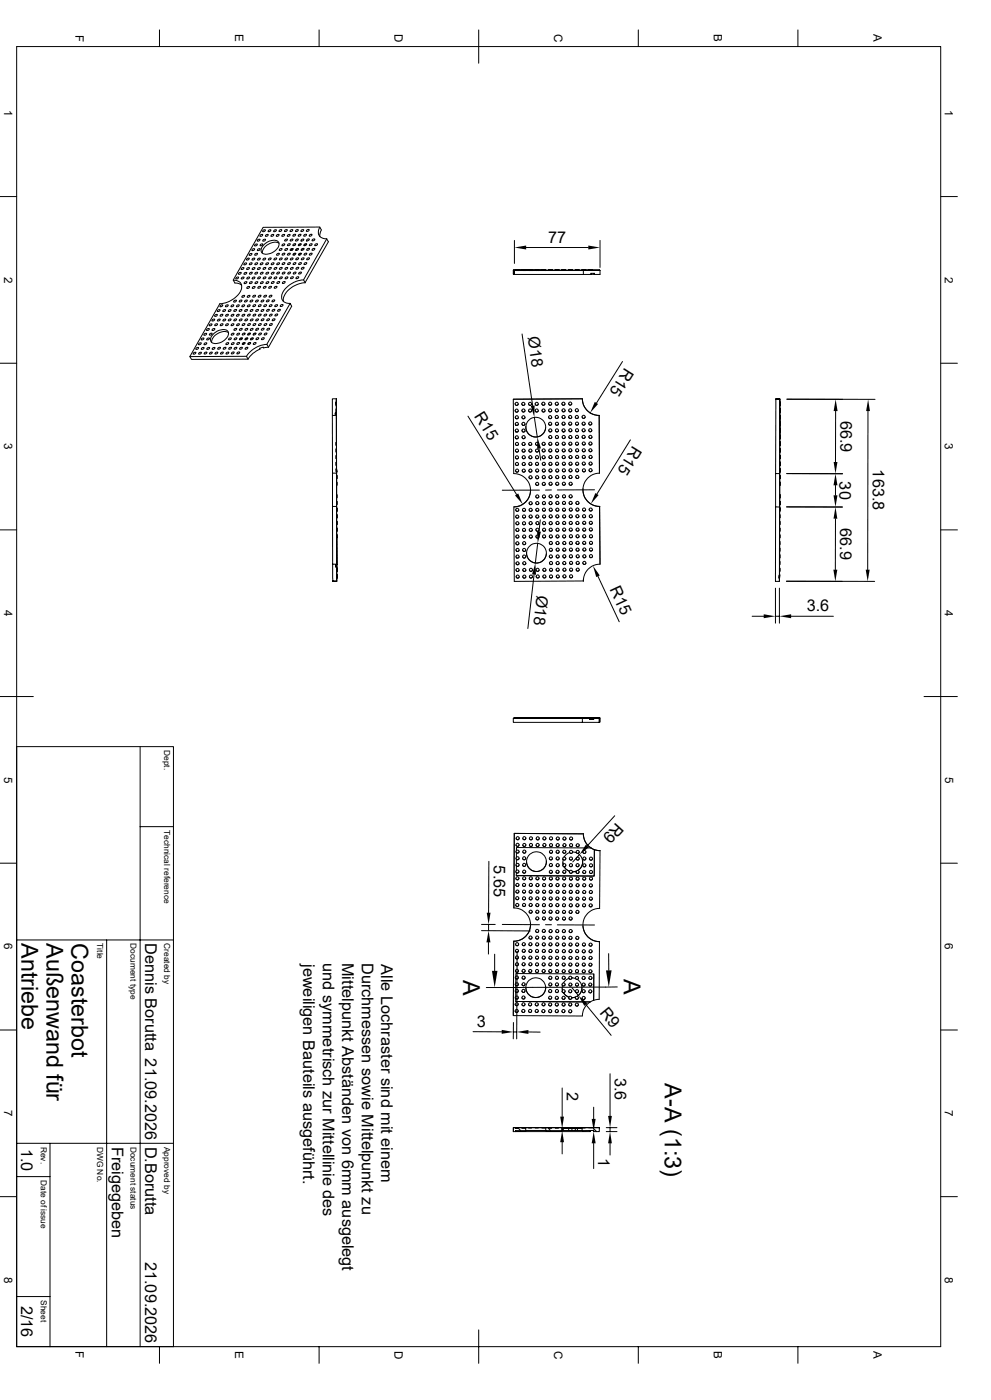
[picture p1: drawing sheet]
<svg xmlns="http://www.w3.org/2000/svg" width="297mm" height="420mm" viewBox="0 0 297 420" stroke-linecap="round" stroke-linejoin="round" font-family="sans-serif">
<defs><g id="words">
<g font-size="7">
<text x="6.5" y="283" transform="rotate(90 6.5 283)">Antriebe</text>
<text x="14" y="283" transform="rotate(90 14 283)">Außenwand für</text>
<text x="21.5" y="283" transform="rotate(90 21.5 283)">Coasterbot</text>
<text x="138.8" y="293.9" transform="rotate(90 138.8 293.9)">A</text>
<text x="187" y="293.8" transform="rotate(90 187 293.8)">A</text>
<text x="199.3" y="325" transform="rotate(90 199.3 325)">A-A (1:3)</text>
</g>
<g font-size="4.9">
<text x="164.3" y="72.9">77</text>
<text x="158.2" y="101.2" transform="rotate(82 158.2 101.2)">Ø18</text>
<text x="187.3" y="110.1" transform="rotate(122 187.3 110.1)">R15</text>
<text x="142" y="124.9" transform="rotate(58 142 124.9)">R15</text>
<text x="251.9" y="126.2" transform="rotate(90 251.9 126.2)">66.9</text>
<text x="189.7" y="133.6" transform="rotate(122 189.7 133.6)">R15</text>
<text x="261.6" y="140.8" transform="rotate(90 261.6 140.8)">163.8</text>
<text x="251.6" y="144.4" transform="rotate(90 251.6 144.4)">30</text>
<text x="251.8" y="158.5" transform="rotate(90 251.8 158.5)">66.9</text>
<text x="160.9" y="178.4" transform="rotate(97 160.9 178.4)">Ø18</text>
<text x="182.6" y="176.7" transform="rotate(65 182.6 176.7)">R15</text>
<text x="241.8" y="183.4">3.6</text>
<text x="184.7" y="246.5" transform="rotate(132 184.7 246.5)">R9</text>
<text x="148" y="259.6" transform="rotate(90 148 259.6)">5.65</text>
<text x="43.5" y="283" transform="rotate(90 43.5 283)">Dennis Borutta 21.09.2026</text>
<text x="90.8" y="289.2" transform="rotate(90 90.8 289.2)">jeweiligen Bauteils ausgeführt.</text>
<text x="96.7" y="288.9" transform="rotate(90 96.7 288.9)">und symmetrisch zur Mittellinie des</text>
<text x="102.6" y="288.8" transform="rotate(90 102.6 288.8)">Mittelpunkt Abständen von 6mm ausgelegt</text>
<text x="108.4" y="288.8" transform="rotate(90 108.4 288.8)">Durchmessen sowie Mittelpunkt zu</text>
<text x="114.3" y="289.2" transform="rotate(90 114.3 289.2)">Alle Lochraster sind mit einem</text>
<text x="179.6" y="304" transform="rotate(51 179.6 304)">R9</text>
<text x="143" y="308.1">3</text>
<text x="184.3" y="323.3" transform="rotate(90 184.3 323.3)">3.6</text>
<text x="169.9" y="327.6" transform="rotate(90 169.9 327.6)">2</text>
<text x="6.3" y="344.5" transform="rotate(90 6.3 344.5)">1.0</text>
<text x="33.5" y="344" transform="rotate(90 33.5 344)">Freigegeben</text>
<text x="43.5" y="344" transform="rotate(90 43.5 344)">D.Borutta</text>
<text x="179.3" y="347.3" transform="rotate(90 179.3 347.3)">1</text>
<text x="43.5" y="378.5" transform="rotate(90 43.5 378.5)">21.09.2026</text>
<text x="6.3" y="391.7" transform="rotate(90 6.3 391.7)">2/16</text>
</g>
<g font-size="3.5">
<text x="22.6" y="10.4" transform="rotate(90 22.6 10.4)">F</text>
<text x="70.5" y="10.3" transform="rotate(90 70.5 10.3)">E</text>
<text x="118.3" y="10.2" transform="rotate(90 118.3 10.2)">D</text>
<text x="166.1" y="10.2" transform="rotate(90 166.1 10.2)">C</text>
<text x="214" y="10.3" transform="rotate(90 214 10.3)">B</text>
<text x="261.8" y="10.3" transform="rotate(90 261.8 10.3)">A</text>
<text x="1.2" y="33" transform="rotate(90 1.2 33)">1</text>
<text x="283.2" y="33" transform="rotate(90 283.2 33)">1</text>
<text x="1.2" y="83" transform="rotate(90 1.2 83)">2</text>
<text x="283.2" y="83" transform="rotate(90 283.2 83)">2</text>
<text x="1.2" y="133" transform="rotate(90 1.2 133)">3</text>
<text x="283.2" y="133" transform="rotate(90 283.2 133)">3</text>
<text x="1.2" y="183" transform="rotate(90 1.2 183)">4</text>
<text x="283.2" y="183" transform="rotate(90 283.2 183)">4</text>
<text x="1.3" y="233" transform="rotate(90 1.3 233)">5</text>
<text x="283.3" y="233" transform="rotate(90 283.3 233)">5</text>
<text x="1.2" y="283" transform="rotate(90 1.2 283)">6</text>
<text x="283.2" y="283" transform="rotate(90 283.2 283)">6</text>
<text x="1.2" y="333" transform="rotate(90 1.2 333)">7</text>
<text x="283.2" y="333" transform="rotate(90 283.2 333)">7</text>
<text x="1.2" y="383" transform="rotate(90 1.2 383)">8</text>
<text x="283.2" y="383" transform="rotate(90 283.2 383)">8</text>
<text x="22.6" y="405.4" transform="rotate(90 22.6 405.4)">F</text>
<text x="70.5" y="405.3" transform="rotate(90 70.5 405.3)">E</text>
<text x="118.3" y="405.2" transform="rotate(90 118.3 405.2)">D</text>
<text x="166.1" y="405.2" transform="rotate(90 166.1 405.2)">C</text>
<text x="214" y="405.3" transform="rotate(90 214 405.3)">B</text>
<text x="261.8" y="405.3" transform="rotate(90 261.8 405.3)">A</text>
</g>
<g font-size="2.5">
<text x="49.2" y="225" transform="rotate(90 49.2 225)">Dept.</text>
<text x="49.2" y="249" transform="rotate(90 49.2 249)">Technical reference</text>
<text x="29.2" y="283" transform="rotate(90 29.2 283)">Title</text>
<text x="39.2" y="283" transform="rotate(90 39.2 283)">Document type</text>
<text x="49.2" y="283" transform="rotate(90 49.2 283)">Created by</text>
<text x="12.2" y="344" transform="rotate(90 12.2 344)">Rev.</text>
<text x="29.2" y="344" transform="rotate(90 29.2 344)">DWG No.</text>
<text x="39.2" y="344" transform="rotate(90 39.2 344)">Document status</text>
<text x="49.2" y="344" transform="rotate(90 49.2 344)">Approved by</text>
<text x="12.2" y="354" transform="rotate(90 12.2 354)">Date of issue</text>
<text x="12.2" y="390" transform="rotate(90 12.2 390)">Sheet</text>
</g>
</g></defs>
<g fill="none" stroke="#000" stroke-width=".3">
<path d="M5 14h276.9v390h-276.9zM47.8 9v5M95.6 9v5M143.5 9v10M191.3 9v5M239.1 9v5M0 59h5M281.9 59h5M73.2 79.1l.6-.2a.42 .42 0 0 1-.2 .5 .42 .42 0 0 1-.5-.1zM74 77.7l.6-.3a.42 .42 0 0 1-.2 .6 .42 .42 0 0 1-.5-.1zM74.8 76.3l.6-.3a.42 .42 0 0 1-.2 .6 .42 .42 0 0 1-.5-.1zM74.8 79.1l.6-.3a.42 .42 0 0 1-.1 .6 .42 .42 0 0 1-.6-.2z"/>
<path d="M75.6 74.8l.6-.2a.42 .42 0 0 1-.2 .5 .42 .42 0 0 1-.5-.1zM75.6 77.7l.6-.3a.42 .42 0 0 1-.1 .6 .42 .42 0 0 1-.6-.1zM76.4 73.4l.6-.2a.42 .42 0 0 1-.2 .5 .42 .42 0 0 1-.5-.1zM76.4 76.2l.6-.2a.42 .42 0 0 1-.1 .5 .42 .42 0 0 1-.6-.1zM76.5 79.1l.6-.3a.42 .42 0 0 1-.2 .6 .42 .42 0 0 1-.5-.2zM77.2 72l.6-.2a.42 .42 0 0 1-.2 .5 .42 .42 0 0 1-.5-.1zM77.2 74.8l.7-.2a.42 .42 0 0 1-.2 .5 .42 .42 0 0 1-.6-.1zM77.3 77.7l.6-.3a.42 .42 0 0 1-.2 .6 .42 .42 0 0 1-.5-.1zM78 70.6l.6-.3a.42 .42 0 0 1-.2 .5 .42 .42 0 0 1-.5-.1zM78 73.4l.7-.2a.42 .42 0 0 1-.2 .5 .42 .42 0 0 1-.6-.1zM78.1 79.1l.6-.3a.42 .42 0 0 1-.2 .6 .42 .42 0 0 1-.5-.2zM78.8 69.2l.6-.3a.42 .42 0 0 1-.2 .6 .42 .42 0 0 1-.5-.2z"/>
<path d="M78.8 72l.7-.2a.42 .42 0 0 1-.2 .5 .42 .42 0 0 1-.6-.1zM78.9 77.7l.6-.3a.42 .42 0 0 1-.2 .6 .42 .42 0 0 1-.5-.1zM79.4 73.1a3.1 3.1 0 0 1 4.1-.4 3.2 3.2 0 0 1-2.9 3.5 1.46 1.46 0 0 1-1.7 0 1.46 1.46 0 0 1-.6-1.6zM79.6 70.6l.7-.3a.42 .42 0 0 1-.2 .5 .42 .42 0 0 1-.6-.1zM79.7 79.1l.6-.3a.42 .42 0 0 1-.1 .6 .42 .42 0 0 1-.6-.2zM80.4 69.2l.7-.3a.42 .42 0 0 1-.2 .6 .42 .42 0 0 1-.6-.2zM80.5 77.6l.7-.2a.42 .42 0 0 1-.2 .5 .42 .42 0 0 1-.6-.1zM81.3 70.6l.6-.3a.42 .42 0 0 1-.2 .5 .42 .42 0 0 1-.5-.1zM81.4 79.1l.6-.3a.42 .42 0 0 1-.2 .6 .42 .42 0 0 1-.5-.2zM82.1 69.2l.6-.3a.42 .42 0 0 1-.2 .6 .42 .42 0 0 1-.5-.2zM82.2 77.6l.6-.2a.42 .42 0 0 1-.2 .5 .42 .42 0 0 1-.5-.1zM82.9 70.6l.6-.3a.42 .42 0 0 1-.1 .5 .42 .42 0 0 1-.6-.1z"/>
<path d="M83 76.2l.6-.2a.42 .42 0 0 1-.2 .5 .42 .42 0 0 1-.5-.1zM83 79.1l.7-.3a.42 .42 0 0 1-.2 .6 .42 .42 0 0 1-.6-.2zM83.7 73a3.8 3.8 0 0 0-5.1 2.9M83.7 69.1l.6-.2a.42 .42 0 0 1-.1 .5 .42 .42 0 0 1-.6-.1zM83.8 74.8l.6-.3a.42 .42 0 0 1-.2 .6 .42 .42 0 0 1-.5-.1zM83.8 77.6l.7-.2a.42 .42 0 0 1-.2 .5 .42 .42 0 0 1-.6-.1zM84.5 70.6l.7-.3a.42 .42 0 0 1-.2 .5 .42 .42 0 0 1-.5-.1zM84.6 73.4l.6-.2a.42 .42 0 0 1-.2 .5 .42 .42 0 0 1-.5-.1zM84.6 79l.7-.2a.42 .42 0 0 1-.2 .5 .42 .42 0 0 1-.6-.1zM84.6 76.2l.7-.3a.42 .42 0 0 1-.2 .6 .42 .42 0 0 1-.6-.1zM85.3 69.1l.7-.2a.42 .42 0 0 1-.2 .5 .42 .42 0 0 1-.5-.1zM85.4 72l.6-.3a.42 .42 0 0 1-.1 .5 .42 .42 0 0 1-.6-.1z"/>
<path d="M85.4 77.6l.7-.2a.42 .42 0 0 1-.2 .5 .42 .42 0 0 1-.6-.1zM85.4 74.8l.7-.3a.42 .42 0 0 1-.2 .6 .42 .42 0 0 1-.6-.1zM86.2 70.6l.6-.3a.42 .42 0 0 1-.1 .5 .42 .42 0 0 1-.6-.1zM86.2 76.2l.7-.3a.42 .42 0 0 1-.2 .6 .42 .42 0 0 1-.6-.1zM86.2 73.4l.7-.3a.42 .42 0 0 1-.2 .5 .42 .42 0 0 1-.6-.1zM86.3 79l.6-.2a.42 .42 0 0 1-.2 .5 .42 .42 0 0 1-.5-.1zM87 69.1l.6-.2a.42 .42 0 0 1-.1 .5 .42 .42 0 0 1-.6-.1zM87 74.8l.7-.3a.42 .42 0 0 1-.2 .6 .42 .42 0 0 1-.5-.1zM87 72l.7-.3a.42 .42 0 0 1-.2 .5 .42 .42 0 0 1-.5-.1zM87.1 77.6l.6-.2a.42 .42 0 0 1-.2 .5 .42 .42 0 0 1-.5-.1zM87.8 74.7l-.5 .1 .2 .3M87.8 74.6l-.2 .4"/>
<path d="M87.8 70.5l.7-.2a.42 .42 0 0 1-.2 .5 .42 .42 0 0 1-.5-.1zM87.8 73.4l.7-.3a.42 .42 0 0 1-.2 .5 .42 .42 0 0 1-.5-.1zM87.9 76.2l.6-.3a.42 .42 0 0 1-.2 .6 .42 .42 0 0 1-.5-.1zM87.9 79l.7-.2a.42 .42 0 0 1-.2 .5 .42 .42 0 0 1-.6-.1zM88.4 73.3h.2M88.4 73.2l.2 .2M88.6 69.1l.7-.2a.42 .42 0 0 1-.2 .5 .42 .42 0 0 1-.5-.1zM88.6 72l.7-.3a.42 .42 0 0 1-.2 .5 .42 .42 0 0 1-.5-.1zM88.6 76.1l-.6 .2 .2 .3M88.7 74.8l.6-.3a.42 .42 0 0 1-.1 .6 .42 .42 0 0 1-.6-.1zM88.7 77.6l.7-.3a.42 .42 0 0 1-.2 .6 .42 .42 0 0 1-.6-.1zM89.5 74.7l-.5 .1-.3 .3"/>
<path d="M89.5 70.5l.6-.2a.42 .42 0 0 1-.2 .5 .42 .42 0 0 1-.5-.1zM89.5 73.4l.6-.3a.42 .42 0 0 1-.1 .5 .42 .42 0 0 1-.6-.1zM89.5 76.2l.7-.3a.42 .42 0 0 1-.2 .6 .42 .42 0 0 1-.5-.1zM89.6 79l.6-.2a.42 .42 0 0 1-.2 .5 .42 .42 0 0 1-.5-.1zM89.6 76.2l.2 .4M90.3 73.2l-.5 .1-.3 .4M90.3 69.1l.6-.2a.42 .42 0 0 1-.2 .5 .42 .42 0 0 1-.5-.1zM90.3 72l.6-.3a.42 .42 0 0 1-.1 .5 .42 .42 0 0 1-.6-.1zM90.3 72.3h.1M90.3 74.8l.7-.3a.42 .42 0 0 1-.2 .5 .42 .42 0 0 1-.5-.1zM90.3 76.1l-.6 .2M90.4 77.6l.6-.3a.42 .42 0 0 1-.2 .6 .42 .42 0 0 1-.5-.1z"/>
<path d="M91.1 74.7l-.5 .1-.3 .3M91.1 70.5l.6-.2a.42 .42 0 0 1-.1 .5 .42 .42 0 0 1-.6-.1zM91.1 73.4l.7-.3a.42 .42 0 0 1-.2 .5 .42 .42 0 0 1-.5-.1zM91.2 79l.6-.2a.42 .42 0 0 1-.1 .5 .42 .42 0 0 1-.6-.1zM91.2 76.2l.6-.3a.42 .42 0 0 1-.1 .6 .42 .42 0 0 1-.6-.1zM91.9 73.2l-.5 .1-.3 .4M91.9 69.1l.6-.3a.42 .42 0 0 1-.1 .6 .42 .42 0 0 1-.6-.1zM91.9 71.9l.7-.2a.42 .42 0 0 1-.2 .5 .42 .42 0 0 1-.5-.1zM91.9 72.3h.1M92 77.6l.6-.3a.42 .42 0 0 1-.1 .6 .42 .42 0 0 1-.6-.1zM92 74.8l.6-.3a.42 .42 0 0 1-.1 .5 .42 .42 0 0 1-.6-.1zM92.8 70.5l.6-.2a.42 .42 0 0 1-.2 .5 .42 .42 0 0 1-.5-.1z"/>
<path d="M92.8 73.4l.6-.3a.42 .42 0 0 1-.1 .5 .42 .42 0 0 1-.6-.1zM92.8 76.2l.6-.3a.42 .42 0 0 1-.1 .6 .42 .42 0 0 1-.6-.1zM93.6 71.9l.6-.2a.42 .42 0 0 1-.1 .5 .42 .42 0 0 1-.6-.1zM93.6 74.8l.6-.3a.42 .42 0 0 1-.1 .5 .42 .42 0 0 1-.6-.1zM94.4 73.4l.6-.3a.42 .42 0 0 1-.1 .5 .42 .42 0 0 1-.6-.1zM95.8 68.2a2.14 2.14 0 0 0-.2 2.4 2.14 2.14 0 0 0 2.3 1M96.3 69l-.5-.9-16.9 .1-9 15.8 .5 .9 1.1 .1 .9 .6M96.3 69l-.5 1.4 .1 .6M97.9 71.7l.5 .8-7 12.3-.4-.9zM154.2 72.1v6.9M157.7 74.3h18.6M179.8 72.1v8.1"/>
<path d="M62 98.8l.6-.2a.42 .42 0 0 1-.2 .5 .42 .42 0 0 1-.5-.1zM62.8 97.4l.6-.2a.42 .42 0 0 1-.2 .5 .42 .42 0 0 1-.5-.1zM63.6 96l.6-.3a.42 .42 0 0 1-.2 .5 .42 .42 0 0 1-.5-.1zM63.6 98.8l.7-.2a.42 .42 0 0 1-.2 .5 .42 .42 0 0 1-.6-.1zM64.3 99.9a3.1 3.1 0 0 1 4.1-.4 3.2 3.2 0 0 1-3 3.5 1.46 1.46 0 0 1-1.6 0 1.46 1.46 0 0 1-.6-1.6zM64.4 94.6l.6-.3a.42 .42 0 0 1-.1 .6 .42 .42 0 0 1-.6-.2zM64.4 97.4l.7-.3a.42 .42 0 0 1-.2 .5 .42 .42 0 0 1-.6-.1zM65.2 93.1l.6-.2a.42 .42 0 0 1-.1 .5 .42 .42 0 0 1-.6-.1zM65.2 96l.7-.3a.42 .42 0 0 1-.2 .5 .42 .42 0 0 1-.5-.1zM66 91.7l.6-.3a.42 .42 0 0 1-.1 .6 .42 .42 0 0 1-.6-.1zM66 94.5l.7-.2a.42 .42 0 0 1-.2 .5 .42 .42 0 0 1-.5-.1zM66.1 97.4l.6-.3a.42 .42 0 0 1-.2 .5 .42 .42 0 0 1-.5-.1z"/>
<path d="M66.8 93.1l.7-.2a.42 .42 0 0 1-.2 .5 .42 .42 0 0 1-.5-.1zM66.9 96l.6-.3a.42 .42 0 0 1-.1 .5 .42 .42 0 0 1-.6-.1zM67.6 91.7l.7-.3a.42 .42 0 0 1-.2 .6 .42 .42 0 0 1-.5-.1zM67.7 97.4l.6-.3a.42 .42 0 0 1-.1 .5 .42 .42 0 0 1-.6-.1zM67.7 94.5l.6-.2a.42 .42 0 0 1-.1 .5 .42 .42 0 0 1-.6-.1zM68.5 99.8a3.8 3.8 0 0 0-5.1 2.9M68.5 95.9l.6-.2a.42 .42 0 0 1-.1 .5 .42 .42 0 0 1-.6-.1zM68.5 93.1l.6-.2a.42 .42 0 0 1-.1 .5 .42 .42 0 0 1-.6-.1zM69.3 91.7l.6-.3a.42 .42 0 0 1-.1 .6 .42 .42 0 0 1-.6-.1zM69.3 97.4l.7-.3a.42 .42 0 0 1-.2 .5 .42 .42 0 0 1-.5-.1zM69.3 94.5l.7-.2a.42 .42 0 0 1-.2 .5 .42 .42 0 0 1-.5-.1zM69.9 84.1a2.14 2.14 0 0 1 2.3 1 2.14 2.14 0 0 1-.2 2.4 8.1 8.1 0 0 1-6.1 3.6l-9 15.9 .5 .8 16.9-.1"/>
<path d="M70.1 90.3l.6-.3a.42 .42 0 0 1-.1 .6 .42 .42 0 0 1-.6-.1zM70.1 95.9l.7-.2a.42 .42 0 0 1-.2 .5 .42 .42 0 0 1-.5-.1zM70.1 93.1l.7-.3a.42 .42 0 0 1-.2 .6 .42 .42 0 0 1-.5-.1zM70.2 98.8l.6-.3a.42 .42 0 0 1-.1 .5 .42 .42 0 0 1-.6-.1zM70.7 83.4l.7-.3a.42 .42 0 0 1-.2 .5 .42 .42 0 0 1-.5-.1zM71 94.5l.6-.2a.42 .42 0 0 1-.2 .5 .42 .42 0 0 1-.5-.1zM71 91.7l.6-.3a.42 .42 0 0 1-.2 .6 .42 .42 0 0 1-.5-.1zM71 97.4l.6-.3a.42 .42 0 0 1-.1 .5 .42 .42 0 0 1-.6-.1zM71.5 82l.7-.3a.42 .42 0 0 1-.2 .5 .42 .42 0 0 1-.5-.1zM71.8 93.1l.6-.3a.42 .42 0 0 1-.2 .6 .42 .42 0 0 1-.5-.1zM71.8 90.3l.6-.3a.42 .42 0 0 1-.2 .5 .42 .42 0 0 1-.5-.1zM71.8 95.9l.6-.2a.42 .42 0 0 1-.1 .5 .42 .42 0 0 1-.6-.1z"/>
<path d="M71.8 98.8l.7-.3a.42 .42 0 0 1-.2 .5 .42 .42 0 0 1-.5-.1zM72.3 80.5l.7-.2a.42 .42 0 0 1-.2 .5 .42 .42 0 0 1-.5-.1zM72.4 83.4l.6-.3a.42 .42 0 0 1-.1 .5 .42 .42 0 0 1-.6-.1zM72.6 91.7l.6-.3a.42 .42 0 0 1-.2 .6 .42 .42 0 0 1-.5-.1zM72.6 88.9l.6-.3a.42 .42 0 0 1-.2 .5 .42 .42 0 0 1-.5-.1zM72.6 94.5l.6-.2a.42 .42 0 0 1-.1 .5 .42 .42 0 0 1-.6-.1zM72.6 97.3l.7-.2a.42 .42 0 0 1-.2 .5 .42 .42 0 0 1-.5-.1zM73.2 82l.6-.3a.42 .42 0 0 1-.1 .5 .42 .42 0 0 1-.6-.1zM73.2 100l.2 .3M73.2 84.8l.7-.3a.42 .42 0 0 1-.2 .5 .42 .42 0 0 1-.5-.1zM73.4 90.3l.6-.3a.42 .42 0 0 1-.2 .5 .42 .42 0 0 1-.5-.1zM73.4 93.1l.6-.3a.42 .42 0 0 1-.1 .6 .42 .42 0 0 1-.6-.1z"/>
<path d="M73.4 95.9l.7-.2a.42 .42 0 0 1-.2 .5 .42 .42 0 0 1-.5-.1zM73.5 98.8l.6-.3a.42 .42 0 0 1-.1 .5 .42 .42 0 0 1-.6-.1zM74 80.5l.6-.2a.42 .42 0 0 1-.1 .5 .42 .42 0 0 1-.6-.1zM74 86.2l.7-.3a.42 .42 0 0 1-.2 .6 .42 .42 0 0 1-.5-.1zM74 83.4l.7-.3a.42 .42 0 0 1-.2 .5 .42 .42 0 0 1-.5-.1zM74.2 88.9l.6-.3a.42 .42 0 0 1-.2 .5 .42 .42 0 0 1-.5-.1zM74.2 91.7l.6-.3a.42 .42 0 0 1-.1 .6 .42 .42 0 0 1-.6-.1zM74.3 94.5l.6-.3a.42 .42 0 0 1-.2 .6 .42 .42 0 0 1-.5-.1zM74.3 97.3l.6-.2a.42 .42 0 0 1-.1 .5 .42 .42 0 0 1-.6-.1zM74.8 84.8l.7-.3a.42 .42 0 0 1-.2 .5 .42 .42 0 0 1-.5-.1zM74.8 81.9l.7-.2a.42 .42 0 0 1-.2 .5 .42 .42 0 0 1-.5-.1zM75 90.3l.6-.3a.42 .42 0 0 1-.1 .5 .42 .42 0 0 1-.6-.1z"/>
<path d="M75.1 93.1l.6-.3a.42 .42 0 0 1-.2 .6 .42 .42 0 0 1-.5-.1zM75.1 99.1h.1M75.1 95.9l.6-.2a.42 .42 0 0 1-.1 .5 .42 .42 0 0 1-.6-.1zM75.1 98.8l.6-.3a.42 .42 0 0 1-.1 .5 .42 .42 0 0 1-.6-.1zM75.6 83.4l.7-.3a.42 .42 0 0 1-.2 .5 .42 .42 0 0 1-.5-.1zM75.6 80.5l.7-.2a.42 .42 0 0 1-.2 .5 .42 .42 0 0 1-.5-.1zM75.7 86.2l.6-.3a.42 .42 0 0 1-.1 .6 .42 .42 0 0 1-.6-.1zM75.8 88.8l.7-.2a.42 .42 0 0 1-.2 .5 .42 .42 0 0 1-.6-.1zM75.9 91.7l.6-.3a.42 .42 0 0 1-.2 .5 .42 .42 0 0 1-.5-.1zM75.9 97.3l.6-.2a.42 .42 0 0 1-.1 .5 .42 .42 0 0 1-.6-.1zM75.9 94.5l.6-.3a.42 .42 0 0 1-.1 .6 .42 .42 0 0 1-.6-.1zM76.5 81.9l.6-.2a.42 .42 0 0 1-.2 .5 .42 .42 0 0 1-.5-.1z"/>
<path d="M76.5 84.8l.6-.3a.42 .42 0 0 1-.1 .5 .42 .42 0 0 1-.6-.1zM76.7 90.3l.6-.3a.42 .42 0 0 1-.2 .5 .42 .42 0 0 1-.5-.1zM76.7 95.9l.6-.2a.42 .42 0 0 1-.1 .5 .42 .42 0 0 1-.6-.1zM76.7 93.1l.6-.3a.42 .42 0 0 1-.1 .6 .42 .42 0 0 1-.6-.1zM76.8 99.1h.1M76.8 98.7l.6-.2a.42 .42 0 0 1-.2 .5 .42 .42 0 0 1-.5-.1zM77.3 80.5l.6-.2a.42 .42 0 0 1-.2 .5 .42 .42 0 0 1-.5-.1zM77.3 83.3l.6-.2a.42 .42 0 0 1-.1 .5 .42 .42 0 0 1-.6-.1zM77.3 86.1l.7-.2a.42 .42 0 0 1-.2 .5 .42 .42 0 0 1-.5-.1zM77.5 88.8l.6-.2a.42 .42 0 0 1-.2 .5 .42 .42 0 0 1-.5-.1zM77.5 94.5l.6-.3a.42 .42 0 0 1-.1 .6 .42 .42 0 0 1-.6-.1zM77.5 91.7l.6-.3a.42 .42 0 0 1-.1 .5 .42 .42 0 0 1-.6-.1z"/>
<path d="M77.6 97.3l.6-.2a.42 .42 0 0 1-.2 .5 .42 .42 0 0 1-.5-.1zM78.1 81.9l.6-.2a.42 .42 0 0 1-.1 .5 .42 .42 0 0 1-.6-.1zM78.1 84.8l.7-.3a.42 .42 0 0 1-.2 .5 .42 .42 0 0 1-.5-.1zM78.3 93.1l.7-.3a.42 .42 0 0 1-.2 .6 .42 .42 0 0 1-.6-.1zM78.3 90.3l.7-.3a.42 .42 0 0 1-.2 .5 .42 .42 0 0 1-.6-.1zM78.4 95.9l.6-.3a.42 .42 0 0 1-.2 .6 .42 .42 0 0 1-.5-.1zM78.4 98.7l.6-.2a.42 .42 0 0 1-.1 .5 .42 .42 0 0 1-.6-.1zM78.9 80.5l.6-.3a.42 .42 0 0 1-.1 .6 .42 .42 0 0 1-.6-.2zM79 83.3l.6-.2a.42 .42 0 0 1-.2 .5 .42 .42 0 0 1-.5-.1zM79 86.1l.6-.2a.42 .42 0 0 1-.1 .5 .42 .42 0 0 1-.6-.1zM79.1 91.7l.7-.3a.42 .42 0 0 1-.2 .5 .42 .42 0 0 1-.6-.1zM79.1 88.8l.7-.2a.42 .42 0 0 1-.2 .5 .42 .42 0 0 1-.6-.1z"/>
<path d="M79.2 94.5l.6-.3a.42 .42 0 0 1-.2 .6 .42 .42 0 0 1-.5-.1zM79.2 97.3l.6-.2a.42 .42 0 0 1-.1 .5 .42 .42 0 0 1-.6-.1zM79.8 81.9l.6-.2a.42 .42 0 0 1-.2 .5 .42 .42 0 0 1-.5-.1zM79.8 84.8l.6-.3a.42 .42 0 0 1-.1 .5 .42 .42 0 0 1-.6-.1zM79.9 90.2l.7-.2a.42 .42 0 0 1-.2 .5 .42 .42 0 0 1-.6-.1zM80 93l.6-.2a.42 .42 0 0 1-.2 .5 .42 .42 0 0 1-.5-.1zM80 95.9l.6-.3a.42 .42 0 0 1-.1 .6 .42 .42 0 0 1-.6-.1zM80.1 98.7l.6-.2a.42 .42 0 0 1-.2 .5 .42 .42 0 0 1-.5-.1zM80.6 80.5l.6-.3a.42 .42 0 0 1-.2 .6 .42 .42 0 0 1-.5-.2zM80.6 86.1l.6-.2a.42 .42 0 0 1-.1 .5 .42 .42 0 0 1-.6-.1zM80.6 83.3l.6-.2a.42 .42 0 0 1-.1 .5 .42 .42 0 0 1-.6-.1zM80.7 88.8l.7-.2a.42 .42 0 0 1-.2 .5 .42 .42 0 0 1-.6-.1z"/>
<path d="M80.8 91.7l.6-.3a.42 .42 0 0 1-.2 .5 .42 .42 0 0 1-.5-.1zM80.8 94.5l.6-.3a.42 .42 0 0 1-.1 .6 .42 .42 0 0 1-.6-.1zM80.9 97.3l.6-.2a.42 .42 0 0 1-.2 .5 .42 .42 0 0 1-.5-.1zM81.4 84.7l.6-.2a.42 .42 0 0 1-.1 .5 .42 .42 0 0 1-.6-.1zM81.4 81.9l.6-.2a.42 .42 0 0 1-.1 .5 .42 .42 0 0 1-.6-.1zM81.6 90.2l.6-.2a.42 .42 0 0 1-.2 .5 .42 .42 0 0 1-.5-.1zM81.6 93l.7-.2a.42 .42 0 0 1-.2 .5 .42 .42 0 0 1-.6-.1zM81.7 95.9l.6-.3a.42 .42 0 0 1-.2 .6 .42 .42 0 0 1-.5-.1zM82.2 83.3l.6-.2a.42 .42 0 0 1-.1 .5 .42 .42 0 0 1-.6-.1zM82.2 80.5l.6-.3a.42 .42 0 0 1-.1 .6 .42 .42 0 0 1-.6-.2zM82.3 86.1l.6-.2a.42 .42 0 0 1-.2 .5 .42 .42 0 0 1-.5-.1zM82.4 91.7l.7-.3a.42 .42 0 0 1-.2 .5 .42 .42 0 0 1-.6-.1z"/>
<path d="M82.5 94.4l.6-.2a.42 .42 0 0 1-.2 .5 .42 .42 0 0 1-.5-.1zM83 81.9l.7-.3a.42 .42 0 0 1-.2 .6 .42 .42 0 0 1-.6-.2zM83.1 84.7l.6-.2a.42 .42 0 0 1-.2 .5 .42 .42 0 0 1-.5-.1zM83.3 93l.6-.2a.42 .42 0 0 1-.2 .5 .42 .42 0 0 1-.5-.1zM83.8 80.5l.7-.3a.42 .42 0 0 1-.2 .6 .42 .42 0 0 1-.6-.2zM83.9 83.3l.6-.2a.42 .42 0 0 1-.2 .5 .42 .42 0 0 1-.5-.1zM84.1 91.6l.6-.2a.42 .42 0 0 1-.2 .5 .42 .42 0 0 1-.5-.1zM84.7 81.9l.6-.3a.42 .42 0 0 1-.2 .6 .42 .42 0 0 1-.5-.2zM84.7 84.7l.6-.2a.42 .42 0 0 1-.1 .5 .42 .42 0 0 1-.6-.1zM85.5 80.5l.6-.3a.42 .42 0 0 1-.2 .6 .42 .42 0 0 1-.5-.2zM85.5 83.3l.6-.2a.42 .42 0 0 1-.1 .5 .42 .42 0 0 1-.6-.1zM86.3 81.9l.7-.3a.42 .42 0 0 1-.2 .6 .42 .42 0 0 1-.6-.2z"/>
<path d="M87 91l-7 12.3 .5 .8M87 91l.4 .9-6.9 12.2M87.1 80.5l.7-.3a.42 .42 0 0 1-.2 .6 .42 .42 0 0 1-.6-.2zM87.2 83.3l.6-.3a.42 .42 0 0 1-.2 .5 .42 .42 0 0 1-.5-.1zM88 81.9l.6-.3a.42 .42 0 0 1-.2 .6 .42 .42 0 0 1-.5-.2zM88.8 83.3l.6-.3a.42 .42 0 0 1-.2 .5 .42 .42 0 0 1-.5-.1zM88.8 80.4l.6-.2a.42 .42 0 0 1-.2 .5 .42 .42 0 0 1-.5-.1zM89.6 81.9l.6-.3a.42 .42 0 0 1-.2 .6 .42 .42 0 0 1-.5-.2zM90.4 80.4l.6-.2a.42 .42 0 0 1-.2 .5 .42 .42 0 0 1-.5-.1zM91 84a7 7 0 0 0-6.6 4.9 1.99 1.99 0 0 0 2.5 2.1M91.5 84.8a6.9 6.9 0 0 0-6.6 5.2l.1 .4M153.8 81l25.9 .1"/>
<path d="M154 81.1l-.2 1.1 .3 .1M154 81.1h5h-5v1.2l.1-1.1v1.1h23v-.3h1v.3M154.1 81.2h20.7M154.3 81h1.1zM154.4 81h1zM154.4 81.1h1zM154.5 81.1h1zM154.6 81.1h1zM154.6 81.1h.9zM154.6 81.2h1.1zM156.4 81h1zM156.4 81.1h1z"/>
<path d="M156.5 81.1h1zM156.5 81.1h1.1zM156.6 81.1h1zM156.6 81.2h1zM157.6 81h6zM157.8 81.1h6zM158.4 81h1zM158.4 81.1h1zM158.5 81.1h1zM158.5 81.1h1.1zM158.6 81.1h1zM158.7 81.2h.9z"/>
<path d="M160.4 81h1zM160.4 81.1h1.1zM160.4 81.1h1zM160.5 81.1h1zM160.6 81.1h1zM160.6 81.1h.9zM160.7 81.2h.9zM160.7 81.1h.9zM162.4 81h1zM162.4 81.1h1zM162.5 81.1h1zM162.5 81.1h.9z"/>
<path d="M162.6 81.1h1zM162.6 81.1h.9zM162.6 81.1h1.1zM162.7 81.1l1 .1zM164.4 81h1zM164.4 81.1h1zM164.5 81.1h.9zM164.5 81.1h1zM164.5 81.1h1.1zM164.6 81.1h1.1zM164.6 81.1h1zM164.7 81.1l1 .1z"/>
<path d="M166.4 81h1zM166.5 81.1h1zM166.5 81.1h.9zM166.5 81.1h1.1zM166.6 81.1h1zM166.7 81.1l.9 .1zM168.4 81h1zM168.4 81.1h1.1zM168.5 81.1h1zM168.6 81.1h1zM168.7 81.1h1zM168.7 81.1h.9z"/>
<path d="M170.4 81h1zM170.4 81.1h1zM170.5 81.1h1zM170.5 81.1h.9zM170.6 81.1h1zM170.6 81.1h.9zM170.6 81.1h1.1zM172.4 81h1zM172.5 81l.9 .1zM172.5 81.1h1zM172.6 81.1h1zM172.6 81.1h.9z"/>
<path d="M172.6 81.1h1.1zM174.4 81h1zM174.5 81.1h1zM174.5 81h1zM174.5 81.1h1.1zM174.6 81.1h1zM174.7 81.1h5zM176.4 81h1zM176.4 81.1h1.1zM176.4 81h1.1zM176.5 81.1h1zM176.6 81.1h.9z"/>
<path d="M176.6 81.1h1zM179.7 81.1l.1 1.2h-2.7M179.8 81.1h-4.9l-.1 1.2M0 109h5M58 105.9l.6-.2a.42 .42 0 0 1-.2 .5 .42 .42 0 0 1-.5-.1zM58.8 104.5l.6-.3a.42 .42 0 0 1-.2 .6 .42 .42 0 0 1-.5-.2zM59.6 103.1l.6-.3a.42 .42 0 0 1-.2 .6 .42 .42 0 0 1-.5-.1zM59.6 105.9l.6-.2a.42 .42 0 0 1-.1 .5 .42 .42 0 0 1-.6-.1zM60.4 101.6l.6-.2a.42 .42 0 0 1-.2 .5 .42 .42 0 0 1-.5-.1zM60.4 104.5l.6-.3a.42 .42 0 0 1-.1 .6 .42 .42 0 0 1-.6-.2zM61.2 100.2l.6-.2a.42 .42 0 0 1-.2 .5 .42 .42 0 0 1-.5-.1zM61.2 103.1l.6-.3a.42 .42 0 0 1-.1 .6 .42 .42 0 0 1-.6-.1z"/>
<path d="M61.3 105.9l.6-.3a.42 .42 0 0 1-.2 .6 .42 .42 0 0 1-.5-.2zM62 101.6l.7-.2a.42 .42 0 0 1-.2 .5 .42 .42 0 0 1-.6-.1zM62.1 104.5l.6-.3a.42 .42 0 0 1-.2 .6 .42 .42 0 0 1-.5-.2zM62.8 100.2l.7-.3a.42 .42 0 0 1-.2 .6 .42 .42 0 0 1-.6-.1zM62.9 105.9l.6-.3a.42 .42 0 0 1-.2 .6 .42 .42 0 0 1-.5-.2zM63.7 104.5l.6-.3a.42 .42 0 0 1-.2 .6 .42 .42 0 0 1-.5-.2zM64.5 105.9l.7-.3a.42 .42 0 0 1-.2 .6 .42 .42 0 0 1-.6-.2zM65.3 104.4l.7-.2a.42 .42 0 0 1-.2 .5 .42 .42 0 0 1-.6-.1zM66.2 105.9l.6-.3a.42 .42 0 0 1-.2 .6 .42 .42 0 0 1-.5-.2zM67 104.4l.6-.2a.42 .42 0 0 1-.2 .5 .42 .42 0 0 1-.5-.1zM67.8 103l.6-.2a.42 .42 0 0 1-.2 .5 .42 .42 0 0 1-.5-.1zM67.8 105.9l.7-.3a.42 .42 0 0 1-.2 .6 .42 .42 0 0 1-.6-.2z"/>
<path d="M68.6 101.6l.6-.3a.42 .42 0 0 1-.2 .6 .42 .42 0 0 1-.5-.1zM68.6 104.4l.7-.2a.42 .42 0 0 1-.2 .5 .42 .42 0 0 1-.6-.1zM69.4 100.2l.6-.3a.42 .42 0 0 1-.2 .6 .42 .42 0 0 1-.5-.1zM69.4 105.8l.7-.2a.42 .42 0 0 1-.2 .5 .42 .42 0 0 1-.6-.1zM69.4 103l.7-.2a.42 .42 0 0 1-.2 .5 .42 .42 0 0 1-.6-.1zM70.2 104.4l.7-.2a.42 .42 0 0 1-.2 .5 .42 .42 0 0 1-.6-.1zM70.2 101.6l.7-.3a.42 .42 0 0 1-.2 .6 .42 .42 0 0 1-.6-.1zM71 103l.7-.3a.42 .42 0 0 1-.2 .6 .42 .42 0 0 1-.5-.1zM71 100.2l.7-.3a.42 .42 0 0 1-.2 .6 .42 .42 0 0 1-.5-.1zM71.1 105.8l.6-.2a.42 .42 0 0 1-.2 .5 .42 .42 0 0 1-.5-.1zM71.8 101.6l.7-.3a.42 .42 0 0 1-.2 .6 .42 .42 0 0 1-.5-.1zM71.9 104.4l.6-.2a.42 .42 0 0 1-.2 .5 .42 .42 0 0 1-.5-.1z"/>
<path d="M72.6 101.5l-.5 .1 .2 .3M72.6 101.4l-.2 .4M72.7 100.2l.6-.3a.42 .42 0 0 1-.1 .5 .42 .42 0 0 1-.6-.1zM72.7 103l.6-.3a.42 .42 0 0 1-.1 .6 .42 .42 0 0 1-.6-.1zM73.2 100.1h.2M73.4 102.9l-.6 .2 .2 .3M73.5 101.6l.6-.3a.42 .42 0 0 1-.1 .6 .42 .42 0 0 1-.6-.1zM73.5 104.4l.7-.2a.42 .42 0 0 1-.2 .5 .42 .42 0 0 1-.6-.1zM73.9 106.9l.4 .8M73.9 106.9l-17 .1M74.3 101.5l-.5 .1-.3 .3M74.3 100.2l.6-.3a.42 .42 0 0 1-.1 .5 .42 .42 0 0 1-.6-.1z"/>
<path d="M74.3 103l.7-.3a.42 .42 0 0 1-.2 .6 .42 .42 0 0 1-.5-.1zM74.4 103.1l.2 .3M75.1 102.9l-.6 .2M75.1 100l-.5 .1-.3 .4M75.1 102.8v.1M75.1 101.6l.7-.3a.42 .42 0 0 1-.2 .6 .42 .42 0 0 1-.5-.1zM75.9 101.5l-.5 .1-.3 .3M75.9 100.2l.7-.3a.42 .42 0 0 1-.2 .5 .42 .42 0 0 1-.5-.1zM76 103l.6-.3a.42 .42 0 0 1-.1 .6 .42 .42 0 0 1-.6-.1zM76.7 100l-.5 .1-.3 .4M76.8 101.6l.6-.3a.42 .42 0 0 1-.1 .5 .42 .42 0 0 1-.6-.1zM77.6 100.2l.6-.3a.42 .42 0 0 1-.1 .5 .42 .42 0 0 1-.6-.1z"/>
<path d="M77.8 104.5l.1 .2a7.4 7.4 0 0 0-3.6 3M78.4 101.6l.7-.3a.42 .42 0 0 1-.2 .5 .42 .42 0 0 1-.5-.1zM79.2 100.2l.7-.3a.42 .42 0 0 1-.2 .5 .42 .42 0 0 1-.5-.1zM80 103.3a7.9 7.9 0 0 0-6.1 3.6M80.5 104.2l-1.5 .2-.1-.3-1.1 .4M100.8 119.6h-1.2v5h1.2M156.5 100.2l3.1 21.5M174.5 119.6l-20.7 .2 .2 22.3a5 5 0 0 1 5 4.9 5 5 0 0 1-4.9 5.1 5 5 0 0 0 4.9-4.7M174.5 119.6l-20.7 .2M174.5 119.7a5.1 5.1 0 0 0 2.4 4.2M174.5 119.7a5 5 0 0 0 5.1 4.9M186.6 108.5l-7.8 12.4"/>
<path d="M232.5 119.8h1.2v22.3M233.7 119.8l-1.2-.2v22.5l-.1 32.3h1.2v-22.3h-1.1M233.7 119.6l-.1 54.8M252.6 119.8h-16.8h26.5M281.9 109h5M99.6 124.6l.1 17.3h1.1M100.5 123.9v.4M100.5 124.3h.3M100.5 124v.3M100.8 120.6v1zM100.8 120.7v.9zM100.8 120.7v1z"/>
<path d="M100.8 123.9h-.3l.3 .1M100.8 125.6h.1M100.8 127.6h.1M100.8 129.5h.1M100.8 131.6h.1M100.8 124.8h.1M100.8 126.8h.1M100.8 128.8h.1M100.8 130.8h.1M100.8 138.6v1zM100.8 136.6v1zM100.8 134.6v1z"/>
<path d="M100.8 122.6v1zM100.8 132.6v1zM100.8 138.6v1.1zM100.8 136.7v.9zM100.8 136.7v1zM100.8 134.7v.9zM100.8 122.6v1.1zM100.8 134.7v1zM100.8 138.7v1zM100.8 132.7v.9zM100.8 132.7v1zM100.8 122.7v1z"/>
<path d="M100.8 132.5v1.1zM140.3 124.8l14.5 23.5M154.4 123.1a.47 .47 0 0 0 .4 .6 .47 .47 0 0 0 .5-.5M154.4 121.1a.47 .47 0 0 0 .4 .5 .47 .47 0 0 0 .5-.4M154.4 125.1a.47 .47 0 0 0 .5 .5 .47 .47 0 0 0 .5-.4M154.4 127.1l.2 .4M154.4 129.1a.47 .47 0 0 0 .5 .5 .47 .47 0 0 0 .5-.4M154.4 131.1a.47 .47 0 0 0 .5 .5 .47 .47 0 0 0 .5-.4M154.5 139.1a.47 .47 0 0 0 .4 .6 .47 .47 0 0 0 .5-.5M154.5 137.2a.47 .47 0 0 0 .4 .5 .47 .47 0 0 0 .5-.5M154.5 135.1a.47 .47 0 0 0 .4 .5 .47 .47 0 0 0 .5-.4M154.5 133.1a.47 .47 0 0 0 .4 .5 .47 .47 0 0 0 .5-.4"/>
<path d="M154.6 125.6h.1M154.6 127.6h.1M154.6 129.5h.1M154.6 131.6h.1M155.4 127.2l-.3 .4-.5-.1M156.4 121.1a.47 .47 0 0 0 .4 .5 .47 .47 0 0 0 .5-.4M156.4 123.1a.47 .47 0 0 0 .4 .5 .47 .47 0 0 0 .6-.4M156.4 125.1a.47 .47 0 0 0 .4 .5 .47 .47 0 0 0 .6-.4M156.4 127.1a.47 .47 0 0 0 .4 .5 .47 .47 0 0 0 .6-.4M156.5 135.1a.47 .47 0 0 0 .4 .5 .47 .47 0 0 0 .5-.4M156.5 133.1a.47 .47 0 0 0 .4 .5 .47 .47 0 0 0 .5-.4M156.5 129.1a.47 .47 0 0 0 .4 .5 .47 .47 0 0 0 .5-.4"/>
<path d="M156.5 131.1a.47 .47 0 0 0 .4 .5 .47 .47 0 0 0 .5-.4M156.5 139.1a.47 .47 0 0 0 .4 .6 .47 .47 0 0 0 .5-.5M156.5 137.1a.47 .47 0 0 0 .4 .5 .47 .47 0 0 0 .5-.4M157.6 127.9a2.97 2.97 0 0 0 2.8 3.2 2.97 2.97 0 0 0 3.1-2.7M158.4 123.1a.47 .47 0 0 0 .4 .5 .47 .47 0 0 0 .5-.4M158.4 121.1a.47 .47 0 0 0 .4 .5 .47 .47 0 0 0 .5-.4M158.5 133.1a.47 .47 0 0 0 .4 .5 .47 .47 0 0 0 .5-.4M158.5 139.1a.47 .47 0 0 0 .4 .5 .47 .47 0 0 0 .5-.4M158.5 137.1a.47 .47 0 0 0 .4 .5 .47 .47 0 0 0 .5-.4M158.5 135.1a.47 .47 0 0 0 .4 .5 .47 .47 0 0 0 .5-.4M160.1 125.2l.9 5.9M160.4 123.1a.47 .47 0 0 0 .4 .5 .47 .47 0 0 0 .5-.4"/>
<path d="M160.4 121.1a.47 .47 0 0 0 .4 .5 .47 .47 0 0 0 .5-.4M160.5 139.1a.47 .47 0 0 0 .4 .5 .47 .47 0 0 0 .5-.4M160.5 137.1a.47 .47 0 0 0 .4 .5 .47 .47 0 0 0 .5-.4M160.5 135.1a.47 .47 0 0 0 .4 .5 .47 .47 0 0 0 .5-.4M160.5 133.1a.47 .47 0 0 0 .4 .5 .47 .47 0 0 0 .5-.4M161.5 134.6l.6 3.4M162.4 121.1a.47 .47 0 0 0 .4 .5 .47 .47 0 0 0 .5-.4M162.4 123.1a.47 .47 0 0 0 .5 .5 .47 .47 0 0 0 .5-.4M162.5 137.1a.47 .47 0 0 0 .4 .5 .47 .47 0 0 0 .5-.4M162.5 135.1a.47 .47 0 0 0 .4 .5 .47 .47 0 0 0 .5-.4M162.5 133.1a.47 .47 0 0 0 .4 .5 .47 .47 0 0 0 .5-.4M162.5 139.1a.47 .47 0 0 0 .4 .5 .47 .47 0 0 0 .5-.4"/>
<path d="M164.4 123.1a.47 .47 0 0 0 .4 .5 .47 .47 0 0 0 .6-.5M164.4 121.1a.47 .47 0 0 0 .4 .5 .47 .47 0 0 0 .6-.4M164.4 125.1a.47 .47 0 0 0 .4 .5 .47 .47 0 0 0 .6-.4M164.4 127.1a.47 .47 0 0 0 .4 .5 .47 .47 0 0 0 .6-.4M164.5 135.1a.47 .47 0 0 0 .4 .5 .47 .47 0 0 0 .5-.4M164.5 133.1a.47 .47 0 0 0 .4 .5 .47 .47 0 0 0 .5-.4M164.5 129.1a.47 .47 0 0 0 .4 .5 .47 .47 0 0 0 .5-.4M164.5 131.1a.47 .47 0 0 0 .4 .5 .47 .47 0 0 0 .5-.5M164.5 139.1a.47 .47 0 0 0 .4 .5 .47 .47 0 0 0 .5-.4M164.5 137.1a.47 .47 0 0 0 .4 .5 .47 .47 0 0 0 .5-.4M166.4 123.1a.47 .47 0 0 0 .4 .5 .47 .47 0 0 0 .5-.5M166.4 121.1a.47 .47 0 0 0 .4 .5 .47 .47 0 0 0 .5-.4"/>
<path d="M166.4 125.1a.47 .47 0 0 0 .4 .5 .47 .47 0 0 0 .5-.5M166.5 127.1a.47 .47 0 0 0 .4 .5 .47 .47 0 0 0 .5-.4M166.5 129.1a.47 .47 0 0 0 .4 .5 .47 .47 0 0 0 .5-.4M166.5 131.1a.47 .47 0 0 0 .4 .5 .47 .47 0 0 0 .5-.5M166.5 139.1a.47 .47 0 0 0 .4 .5 .47 .47 0 0 0 .5-.5M166.5 137.1a.47 .47 0 0 0 .4 .5 .47 .47 0 0 0 .5-.4M166.5 135.1a.47 .47 0 0 0 .4 .5 .47 .47 0 0 0 .5-.4M166.5 133.1a.47 .47 0 0 0 .4 .5 .47 .47 0 0 0 .5-.5M168.4 121.1a.47 .47 0 0 0 .4 .5 .47 .47 0 0 0 .5-.4M168.4 123.1a.47 .47 0 0 0 .5 .5 .47 .47 0 0 0 .5-.5M168.4 125.1a.47 .47 0 0 0 .5 .5 .47 .47 0 0 0 .5-.5M168.4 127a.47 .47 0 0 0 .5 .6 .47 .47 0 0 0 .5-.5"/>
<path d="M168.4 129.1l.5 .5M168.5 137.1a.47 .47 0 0 0 .4 .5 .47 .47 0 0 0 .5-.4M168.5 135a.47 .47 0 0 0 .4 .6 .47 .47 0 0 0 .5-.5M168.5 133.1a.47 .47 0 0 0 .4 .5 .47 .47 0 0 0 .5-.5M168.5 131.1a.47 .47 0 0 0 .4 .5 .47 .47 0 0 0 .5-.5M168.5 127.4h.1M168.5 139.1a.47 .47 0 0 0 .5 .5 .47 .47 0 0 0 .5-.5M168.9 129.6h.1M169.4 129.2l-.2 .3-.3 .1M170.4 125.1l.1 .2M170.4 125.3h.1M170.4 123.1a.47 .47 0 0 0 .5 .5 .47 .47 0 0 0 .5-.5"/>
<path d="M170.4 121a.47 .47 0 0 0 .5 .5 .47 .47 0 0 0 .5-.4M170.4 127a.47 .47 0 0 0 .5 .6 .47 .47 0 0 0 .5-.5M170.5 135a.47 .47 0 0 0 .4 .6 .47 .47 0 0 0 .5-.5M170.5 133.1a.47 .47 0 0 0 .4 .5 .47 .47 0 0 0 .5-.5M170.5 131.1a.47 .47 0 0 0 .4 .5 .47 .47 0 0 0 .5-.5M170.5 129a.47 .47 0 0 0 .4 .5 .47 .47 0 0 0 .5-.4M170.5 139.1a.47 .47 0 0 0 .4 .5 .47 .47 0 0 0 .5-.5M170.5 137a.47 .47 0 0 0 .4 .5 .47 .47 0 0 0 .5-.4M171.4 125.1a.46 .46 0 0 1-.4 .5 .46 .46 0 0 1-.5-.3M172.4 125.1l.1 .2M172.4 125.3h.1M172.4 123a.47 .47 0 0 0 .4 .5 .47 .47 0 0 0 .6-.4"/>
<path d="M172.5 133.1a.47 .47 0 0 0 .4 .5 .47 .47 0 0 0 .5-.5M172.5 131a.47 .47 0 0 0 .4 .5 .47 .47 0 0 0 .5-.4M172.5 127a.47 .47 0 0 0 .4 .6 .47 .47 0 0 0 .5-.5M172.5 129a.47 .47 0 0 0 .4 .5 .47 .47 0 0 0 .5-.4M172.5 139.1a.47 .47 0 0 0 .4 .5 .47 .47 0 0 0 .5-.5M172.5 137a.47 .47 0 0 0 .4 .5 .47 .47 0 0 0 .5-.4M172.5 135a.47 .47 0 0 0 .4 .6 .47 .47 0 0 0 .5-.5M173.1 125.6h.1M173.4 125.1a.47 .47 0 0 1-.4 .4 .47 .47 0 0 1-.5-.2M174.5 125a.47 .47 0 0 0 .4 .5 .47 .47 0 0 0 .5-.4M174.5 127a.47 .47 0 0 0 .4 .6 .47 .47 0 0 0 .5-.5M174.5 129a.47 .47 0 0 0 .4 .5 .47 .47 0 0 0 .5-.4"/>
<path d="M174.5 131a.47 .47 0 0 0 .4 .5 .47 .47 0 0 0 .5-.4M174.5 139a.47 .47 0 0 0 .4 .5 .47 .47 0 0 0 .5-.4M174.5 137a.47 .47 0 0 0 .4 .5 .47 .47 0 0 0 .5-.4M174.5 135a.47 .47 0 0 0 .4 .6 .47 .47 0 0 0 .5-.5M174.5 133a.47 .47 0 0 0 .4 .5 .47 .47 0 0 0 .5-.4M176.4 127a.47 .47 0 0 0 .5 .5 .47 .47 0 0 0 .5-.4M176.4 129a.47 .47 0 0 0 .5 .5 .47 .47 0 0 0 .5-.4M176.5 135a.47 .47 0 0 0 .4 .5 .47 .47 0 0 0 .5-.4M176.5 133a.47 .47 0 0 0 .4 .5 .47 .47 0 0 0 .5-.4M176.5 131a.47 .47 0 0 0 .4 .5 .47 .47 0 0 0 .5-.4M176.5 139a.47 .47 0 0 0 .5 .5 .47 .47 0 0 0 .5-.4M176.5 137a.47 .47 0 0 0 .5 .5 .47 .47 0 0 0 .5-.4"/>
<path d="M176.9 123.9l1.4 .6 1.3 .1M176.9 123.9h.1M177.9 124.3h.1M179.6 124.6l.1 17.3a5 5 0 0 0-5 5.1 5 5 0 0 0 5 4.9M179.6 124.6h.1M188.9 132l-10 16.2M233.7 138.6v1zM233.7 136.6v1zM233.7 134.6v1zM233.7 132.6v1zM233.7 138.6v1.1zM233.7 136.7v.9z"/>
<path d="M233.7 136.7v1zM233.7 134.7v.9zM233.7 138.7v1zM233.7 134.7v1zM233.7 132.7v.9zM233.7 132.7v1zM233.7 124.7v1zM233.7 126.7v1zM233.7 128.7v1zM233.7 130.7v1zM233.7 122.6v1zM233.7 120.6v1z"/>
<path d="M233.7 120.7v.9zM233.7 122.6v1.1zM233.7 120.7v1zM233.7 122.7v1zM233.7 126.6v1zM233.7 124.6v1zM233.7 128.6v1zM233.7 130.6v1zM233.7 125.1v6zM233.7 124.7v.9zM233.7 132.5v1.1zM250.4 123.3v15.3"/>
<path d="M260.1 123.3v47.6M0 159h5M99.7 141.9v10h1.2M99.7 151.9v17.3h1.2M100.8 140.6l.1 1zM100.8 140.7l.1 .9zM100.8 140.7l.1 1zM100.8 140.5v1.1zM100.8 140.6v1zM100.9 158.3v1zM100.9 156.3v1.1zM100.9 154.3v1.1z"/>
<path d="M100.9 158.4v.9zM100.9 158.4v1zM100.9 156.4v1zM100.9 152.4v1zM100.9 150.4v.9zM100.9 154.4v1zM100.9 150.4v1zM100.9 148.4v1zM100.9 142.6v1zM100.9 144.6v1zM100.9 158.5v.9zM100.9 152.4v1.1z"/>
<path d="M100.9 150.5v.9zM100.9 158.5v1zM100.9 156.5v.9zM100.9 156.5v1zM100.9 154.5v.9zM100.9 144.7v.9zM100.9 142.7v.9zM100.9 144.7v1zM100.9 142.7v1zM100.9 153.3v-.9v1M100.9 142.1h.1M154 152.1l.1 22.3 20.7-.1"/>
<path d="M154.5 141.1a.47 .47 0 0 0 .4 .5 .47 .47 0 0 0 .5-.4M154.6 154.9a.47 .47 0 0 0 .4 .5 .47 .47 0 0 0 .5-.4M154.6 152.9a.47 .47 0 0 0 .4 .5 .47 .47 0 0 0 .5-.4M154.6 158.9a.47 .47 0 0 0 .4 .5 .47 .47 0 0 0 .5-.4M154.6 156.9a.47 .47 0 0 0 .4 .5 .47 .47 0 0 0 .5-.4M156.5 141.1a.47 .47 0 0 0 .4 .5 .47 .47 0 0 0 .5-.4M156.6 158.9a.47 .47 0 0 0 .4 .5 .47 .47 0 0 0 .5-.4M156.6 156.9a.47 .47 0 0 0 .4 .5 .47 .47 0 0 0 .5-.4M156.6 154.9a.47 .47 0 0 0 .4 .5 .47 .47 0 0 0 .5-.4M156.6 152.9a.47 .47 0 0 0 .4 .5 .47 .47 0 0 0 .5-.4M158.5 141.1a.47 .47 0 0 0 .4 .5 .47 .47 0 0 0 .5-.4M158.5 143.1a.47 .47 0 0 0 .5 .5 .47 .47 0 0 0 .5-.4"/>
<path d="M158.6 156.9a.47 .47 0 0 0 .4 .5 .47 .47 0 0 0 .5-.4M158.6 154.9a.47 .47 0 0 0 .4 .5 .47 .47 0 0 0 .5-.4M158.6 152.9a.47 .47 0 0 0 .4 .5 .47 .47 0 0 0 .5-.4M158.6 150.9a.47 .47 0 0 0 .4 .5 .47 .47 0 0 0 .5-.4M158.6 158.9a.47 .47 0 0 0 .4 .5 .47 .47 0 0 0 .6-.4M160.5 145.1a.47 .47 0 0 0 .5 .5 .47 .47 0 0 0 .5-.4M160.5 143.1a.47 .47 0 0 0 .5 .5 .47 .47 0 0 0 .5-.4M160.5 141.1a.47 .47 0 0 0 .5 .5 .47 .47 0 0 0 .5-.4M160.6 154.9a.47 .47 0 0 0 .4 .5 .47 .47 0 0 0 .5-.4M160.6 152.9a.47 .47 0 0 0 .4 .5 .47 .47 0 0 0 .5-.4M160.6 150.9a.47 .47 0 0 0 .4 .5 .47 .47 0 0 0 .5-.4M160.6 148.9a.47 .47 0 0 0 .4 .5 .47 .47 0 0 0 .5-.4"/>
<path d="M160.6 158.9a.47 .47 0 0 0 .4 .5 .47 .47 0 0 0 .5-.4M160.6 156.9a.47 .47 0 0 0 .4 .5 .47 .47 0 0 0 .5-.4M161.7 147l-11.2 .1M161.9 156l-.4 3.5M162.5 145.1a.47 .47 0 0 0 .4 .5 .47 .47 0 0 0 .5-.4M162.5 143.1a.47 .47 0 0 0 .4 .5 .47 .47 0 0 0 .5-.4M162.5 141.1a.47 .47 0 0 0 .4 .5 .47 .47 0 0 0 .5-.4M162.6 152.9a.47 .47 0 0 0 .4 .5 .47 .47 0 0 0 .5-.4M162.6 150.9a.47 .47 0 0 0 .4 .5 .47 .47 0 0 0 .5-.4M162.6 148.9a.47 .47 0 0 0 .4 .5 .47 .47 0 0 0 .5-.4M162.6 158.9a.47 .47 0 0 0 .4 .5 .47 .47 0 0 0 .5-.4M162.6 156.9a.47 .47 0 0 0 .4 .5 .47 .47 0 0 0 .5-.4"/>
<path d="M162.6 154.9a.47 .47 0 0 0 .4 .5 .47 .47 0 0 0 .5-.5M164.5 143.1a.47 .47 0 0 0 .4 .5 .47 .47 0 0 0 .5-.4M164.5 141.1a.47 .47 0 0 0 .4 .5 .47 .47 0 0 0 .5-.4M164.5 150.9a.47 .47 0 0 0 .5 .5 .47 .47 0 0 0 .5-.4M164.5 148.8a.47 .47 0 0 0 .5 .6 .47 .47 0 0 0 .5-.5M164.5 145.1a.47 .47 0 0 0 .5 .5 .47 .47 0 0 0 .5-.4M164.6 158.9a.47 .47 0 0 0 .4 .5 .47 .47 0 0 0 .5-.4M164.6 156.9a.47 .47 0 0 0 .4 .5 .47 .47 0 0 0 .5-.4M164.6 154.9a.47 .47 0 0 0 .4 .5 .47 .47 0 0 0 .5-.5M164.6 152.9a.47 .47 0 0 0 .4 .5 .47 .47 0 0 0 .5-.4M165.3 147h-1.8M166.5 148.8a.47 .47 0 0 0 .5 .6 .47 .47 0 0 0 .5-.5"/>
<path d="M166.5 145.1a.47 .47 0 0 0 .5 .5 .47 .47 0 0 0 .5-.4M166.5 143.1a.47 .47 0 0 0 .5 .5 .47 .47 0 0 0 .5-.4M166.5 141.1a.47 .47 0 0 0 .5 .5 .47 .47 0 0 0 .5-.4M166.6 154.9a.47 .47 0 0 0 .4 .5 .47 .47 0 0 0 .5-.5M166.6 152.9a.47 .47 0 0 0 .4 .5 .47 .47 0 0 0 .5-.4M166.6 150.8a.47 .47 0 0 0 .4 .5 .47 .47 0 0 0 .5-.4M166.6 158.9a.47 .47 0 0 0 .4 .5 .47 .47 0 0 0 .6-.4M166.6 156.8a.47 .47 0 0 0 .4 .6 .47 .47 0 0 0 .6-.5M168.5 145.1a.47 .47 0 0 0 .5 .5 .47 .47 0 0 0 .5-.4M168.5 143.1a.47 .47 0 0 0 .5 .5 .47 .47 0 0 0 .5-.4M168.5 141.1a.47 .47 0 0 0 .5 .5 .47 .47 0 0 0 .5-.5M168.6 152.8a.47 .47 0 0 0 .4 .5 .47 .47 0 0 0 .5-.4"/>
<path d="M168.6 150.8a.47 .47 0 0 0 .4 .5 .47 .47 0 0 0 .5-.4M168.6 148.8a.47 .47 0 0 0 .4 .6 .47 .47 0 0 0 .5-.5M168.6 158.8a.47 .47 0 0 0 .4 .5 .47 .47 0 0 0 .5-.4M168.6 156.8a.47 .47 0 0 0 .4 .6 .47 .47 0 0 0 .5-.5M168.6 154.9a.47 .47 0 0 0 .4 .5 .47 .47 0 0 0 .5-.5M170.5 143a.47 .47 0 0 0 .4 .6 .47 .47 0 0 0 .5-.5M170.5 141.1a.47 .47 0 0 0 .4 .5 .47 .47 0 0 0 .5-.5M170.6 150.8a.47 .47 0 0 0 .4 .5 .47 .47 0 0 0 .5-.4M170.6 148.8a.47 .47 0 0 0 .4 .6 .47 .47 0 0 0 .5-.5M170.6 145.1a.47 .47 0 0 0 .4 .5 .47 .47 0 0 0 .5-.4M170.6 158.8a.47 .47 0 0 0 .4 .5 .47 .47 0 0 0 .5-.4M170.6 156.8a.47 .47 0 0 0 .4 .6 .47 .47 0 0 0 .5-.5"/>
<path d="M170.6 154.8a.47 .47 0 0 0 .4 .5 .47 .47 0 0 0 .5-.4M170.6 152.8a.47 .47 0 0 0 .4 .5 .47 .47 0 0 0 .5-.4M172.5 141.1a.47 .47 0 0 0 .4 .5 .47 .47 0 0 0 .5-.5M172.6 143a.47 .47 0 0 0 .4 .6 .47 .47 0 0 0 .5-.5M172.6 156.8a.47 .47 0 0 0 .4 .6 .47 .47 0 0 0 .5-.5M172.6 154.8a.47 .47 0 0 0 .4 .5 .47 .47 0 0 0 .5-.4M172.6 152.8a.47 .47 0 0 0 .4 .5 .47 .47 0 0 0 .5-.4M172.6 150.8a.47 .47 0 0 0 .4 .5 .47 .47 0 0 0 .5-.4M172.6 158.8a.47 .47 0 0 0 .5 .5 .47 .47 0 0 0 .5-.4M174.5 141.1a.47 .47 0 0 0 .5 .5 .47 .47 0 0 0 .5-.5M174.6 154.8a.47 .47 0 0 0 .4 .5 .47 .47 0 0 0 .5-.4M174.6 152.8a.47 .47 0 0 0 .4 .5 .47 .47 0 0 0 .5-.4"/>
<path d="M174.6 158.8a.47 .47 0 0 0 .4 .5 .47 .47 0 0 0 .6-.4M174.6 156.8a.47 .47 0 0 0 .4 .5 .47 .47 0 0 0 .6-.4M174.7 146.6a5 5 0 0 0 5 5.3M176.5 141a.47 .47 0 0 0 .5 .5 .47 .47 0 0 0 .5-.4M176.6 152.8a.47 .47 0 0 0 .4 .5 .47 .47 0 0 0 .5-.4M176.6 158.8a.47 .47 0 0 0 .4 .5 .47 .47 0 0 0 .5-.4M176.6 156.8a.47 .47 0 0 0 .4 .5 .47 .47 0 0 0 .5-.4M176.6 154.8a.47 .47 0 0 0 .4 .5 .47 .47 0 0 0 .5-.4M178.2 146.9l-11.2 .1M179.7 151.9l.1 17.3a5 5 0 0 0-5 5.1M232.5 142.1h1.2l-.1 10M233.6 158.4v.9z"/>
<path d="M233.6 156.3v1.1zM233.6 154.3v1.1zM233.6 158.4v1zM233.6 156.4v1zM233.6 154.4v1zM233.6 158.5v.9zM233.6 152.4v1zM233.6 156.5v.9zM233.6 152.4v1.1zM233.6 158.5v1zM233.6 156.5v1zM233.6 154.5v.9z"/>
<path d="M233.7 152.4l-.1 1zM233.7 152.4v.9zM233.7 150.4v1zM233.7 148.4v1zM233.7 140.6v1zM233.7 142.6v1zM233.7 144.6v1zM233.7 150.5v.9zM233.7 144.7v.9zM233.7 142.7v.9zM233.7 144.7v1zM233.7 140.7v.9z"/>
<path d="M233.7 142.7v1zM233.7 140.7v1zM235.8 152.1h16.7M235.8 142.1h16.7M250.4 145.6v3M250.4 155.6v15.3M281.9 159h5M99.7 169.2v5.1h1.2M99.7 174.3l1.2 .1M100.6 169.5v.6M100.6 170.1h.3M100.6 169.5h.3"/>
<path d="M100.9 160.4v.9zM100.9 160.4v1zM100.9 161.8h.1M100.9 160.4v1.1zM100.9 169.3l-.1-49.7 .1 54.8M100.9 169.3v.2v-7.9v12.8M100.9 163.3h.1M100.9 165.4h.1M100.9 167.3h.1M100.9 169.3h.1M100.9 162.6h.1M100.9 164.6h.1"/>
<path d="M100.9 166.6h.1M100.9 168.6h.1M100.9 170.4v1zM100.9 172.4v1zM100.9 172.5v.9zM100.9 172.5v1zM100.9 170.5v.9zM100.9 170.5v1zM154.6 160.9a.47 .47 0 0 0 .4 .5 .47 .47 0 0 0 .5-.4M154.6 162.9l.2 .4M154.6 164.9a.47 .47 0 0 0 .5 .5 .47 .47 0 0 0 .5-.4M154.6 166.9l.2 .4"/>
<path d="M154.6 168.9a.47 .47 0 0 0 .5 .5 .47 .47 0 0 0 .5-.4M154.6 170.9a.47 .47 0 0 0 .5 .5 .47 .47 0 0 0 .5-.4M154.7 172.9a.47 .47 0 0 0 .4 .5 .47 .47 0 0 0 .5-.4M154.8 163.3h.1M154.8 165.4h.1M154.8 167.3h.1M154.8 169.3h.1M155.5 163l-.3 .4-.4-.1M155.6 167l-.3 .4-.5-.1M156.6 160.9a.47 .47 0 0 0 .5 .5 .47 .47 0 0 0 .5-.4M156.6 162.9a.47 .47 0 0 0 .5 .5 .47 .47 0 0 0 .5-.4M156.6 164.9a.47 .47 0 0 0 .5 .5 .47 .47 0 0 0 .5-.4"/>
<path d="M156.6 166.9a.47 .47 0 0 0 .5 .5 .47 .47 0 0 0 .5-.4M156.7 172.9a.47 .47 0 0 0 .4 .5 .47 .47 0 0 0 .5-.4M156.7 170.9a.47 .47 0 0 0 .4 .5 .47 .47 0 0 0 .5-.4M156.7 168.9a.47 .47 0 0 0 .4 .5 .47 .47 0 0 0 .5-.4M157.8 165.7a2.97 2.97 0 0 0 2.8 3.2 2.97 2.97 0 0 0 3.1-2.7M158.6 160.9a.47 .47 0 0 0 .4 .5 .47 .47 0 0 0 .6-.4M158.7 172.9a.47 .47 0 0 0 .4 .5 .47 .47 0 0 0 .5-.4M158.7 170.9a.47 .47 0 0 0 .4 .5 .47 .47 0 0 0 .5-.4M160.1 172.4l-1.9 16.2M160.6 160.9a.47 .47 0 0 0 .4 .5 .47 .47 0 0 0 .5-.4M160.7 170.9a.47 .47 0 0 0 .4 .5 .47 .47 0 0 0 .5-.4M160.7 172.9a.47 .47 0 0 0 .4 .5 .47 .47 0 0 0 .5-.4"/>
<path d="M161.2 162.9l-.8 6M162.6 160.9a.47 .47 0 0 0 .4 .5 .47 .47 0 0 0 .5-.4M162.7 172.9a.47 .47 0 0 0 .4 .5 .47 .47 0 0 0 .5-.4M162.7 170.9a.47 .47 0 0 0 .4 .5 .47 .47 0 0 0 .5-.4M164.6 160.9a.47 .47 0 0 0 .5 .5 .47 .47 0 0 0 .5-.4M164.6 162.9a.47 .47 0 0 0 .5 .5 .47 .47 0 0 0 .5-.5M164.6 164.9a.47 .47 0 0 0 .5 .5 .47 .47 0 0 0 .5-.4M164.6 166.9a.47 .47 0 0 0 .5 .5 .47 .47 0 0 0 .5-.4M164.7 172.9a.47 .47 0 0 0 .4 .5 .47 .47 0 0 0 .5-.4M164.7 170.9a.47 .47 0 0 0 .4 .5 .47 .47 0 0 0 .5-.5M164.7 168.9a.47 .47 0 0 0 .4 .5 .47 .47 0 0 0 .5-.4M166.6 160.9a.47 .47 0 0 0 .4 .5 .47 .47 0 0 0 .6-.4"/>
<path d="M166.6 162.9a.47 .47 0 0 0 .4 .5 .47 .47 0 0 0 .6-.5M166.7 170.9a.47 .47 0 0 0 .4 .5 .47 .47 0 0 0 .5-.5M166.7 164.8a.47 .47 0 0 0 .4 .6 .47 .47 0 0 0 .5-.5M166.7 166.9a.47 .47 0 0 0 .4 .5 .47 .47 0 0 0 .5-.4M166.7 168.9a.47 .47 0 0 0 .4 .5 .47 .47 0 0 0 .5-.4M166.7 172.8a.47 .47 0 0 0 .4 .6 .47 .47 0 0 0 .5-.5M168.6 160.9a.47 .47 0 0 0 .4 .5 .47 .47 0 0 0 .5-.4M168.7 164.8l.1 .4M168.7 166.8a.47 .47 0 0 0 .4 .5 .47 .47 0 0 0 .5-.4M168.7 162.9a.47 .47 0 0 0 .4 .5 .47 .47 0 0 0 .5-.5M168.7 168.9a.47 .47 0 0 0 .4 .5 .47 .47 0 0 0 .5-.4M168.7 172.8a.47 .47 0 0 0 .4 .6 .47 .47 0 0 0 .5-.5"/>
<path d="M168.7 170.9a.47 .47 0 0 0 .4 .5 .47 .47 0 0 0 .5-.5M168.7 165.2h.1M169.1 167.4h.1M169.1 167.3h.1M169.6 164.9l-.4 .4-.4-.1M170.6 162.9l.1 .2M170.6 163.1h.1M170.6 160.8a.47 .47 0 0 0 .5 .5 .47 .47 0 0 0 .5-.4M170.6 164.8a.47 .47 0 0 0 .5 .6 .47 .47 0 0 0 .5-.5M170.6 166.8a.47 .47 0 0 0 .5 .5 .47 .47 0 0 0 .5-.4M170.7 172.8a.47 .47 0 0 0 .4 .6 .47 .47 0 0 0 .5-.5M170.7 170.9a.47 .47 0 0 0 .4 .5 .47 .47 0 0 0 .5-.5"/>
<path d="M170.7 168.8a.47 .47 0 0 0 .4 .5 .47 .47 0 0 0 .5-.4M171.6 162.9a.46 .46 0 0 1-.4 .5 .46 .46 0 0 1-.5-.3M172.6 160.8a.47 .47 0 0 0 .5 .5 .47 .47 0 0 0 .5-.4M172.6 162.8l.1 .2M172.6 164.8a.47 .47 0 0 0 .5 .6 .47 .47 0 0 0 .5-.5M172.6 163h.1M172.7 170.8a.47 .47 0 0 0 .4 .5 .47 .47 0 0 0 .5-.4M172.7 168.8a.47 .47 0 0 0 .4 .5 .47 .47 0 0 0 .5-.4M172.7 166.8a.47 .47 0 0 0 .4 .5 .47 .47 0 0 0 .5-.4M173.3 163.4h.1M173.6 162.9a.47 .47 0 0 1-.4 .4 .47 .47 0 0 1-.5-.3M174.6 160.8a.47 .47 0 0 0 .4 .5 .47 .47 0 0 0 .6-.4"/>
<path d="M174.6 162.8a.47 .47 0 0 0 .4 .5 .47 .47 0 0 0 .6-.4M174.7 164.8a.47 .47 0 0 0 .4 .5 .47 .47 0 0 0 .5-.4M174.7 166.8a.47 .47 0 0 0 .4 .5 .47 .47 0 0 0 .5-.4M174.7 168.8a.47 .47 0 0 0 .4 .5 .47 .47 0 0 0 .5-.4M174.8 173.9v.4M174.8 174.3h.1M176.7 160.8a.47 .47 0 0 0 .4 .5 .47 .47 0 0 0 .5-.4M176.7 162.8a.47 .47 0 0 0 .4 .5 .47 .47 0 0 0 .5-.4M176.7 164.8a.47 .47 0 0 0 .4 .5 .47 .47 0 0 0 .5-.4M176.7 166.8a.47 .47 0 0 0 .4 .5 .47 .47 0 0 0 .5-.4M179.2 172.8l6.4 13.7M232.4 176.4v10.5"/>
<path d="M233.6 172.5v1zM233.6 176.4v10.5M233.6 162.5v.9zM233.6 164.5v1zM233.6 166.5v1zM233.6 168.5v1zM233.6 160.4v.9zM233.6 160.4v1zM233.6 170.4v1zM233.6 160.4v1.1zM233.6 170.5v.9zM233.6 170.5v1z"/>
<path d="M233.6 162.3v1.1zM233.6 164.3v1.1zM233.6 164.4v1zM233.6 168.4v1zM233.6 162.4v1zM233.6 166.4v1zM233.6 162.9v6.1zM233.6 168.4v1.1zM233.6 167.3v-.9v1M233.6 172.4v1zM233.6 172.5v.9zM252.4 174.4h-16.7h26.4"/>
<path d="M225.4 184.9h3.5M232.4 184.9h1.2M237.1 184.9h12.7M0 209h10M153.8 215.5v1.2h20.7v-1.2M153.8 215.5l26-.1zM154 215.4h.1M154.3 215.5h1.1zM154.4 215.5h1zM154.5 215.4h1zM154.6 215.5h.1M154.6 215.4h1z"/>
<path d="M154.6 215.4h.9zM154.6 215.4h1.1zM154.8 215.4h.1M156.4 215.5h1zM156.5 215.4h1zM156.5 215.5h1zM156.5 215.4h1.1zM156.6 215.4h1zM158.4 215.5h1zM158.5 215.4l1 .1zM158.5 215.5h1zM158.5 215.4h1z"/>
<path d="M158.5 215.4h1.1zM158.6 215.4h1zM160.4 215.5h1zM160.4 215.5h1.1zM160.5 215.4h1zM160.6 215.4h1zM160.6 215.4h.9zM160.7 215.4h.9zM162.4 215.5h1zM162.5 215.4l1 .1zM162.5 215.5h.9zM162.5 215.4h1z"/>
<path d="M162.6 215.4h1zM162.6 215.4h1.1zM164.4 215.5h1zM164.5 215.5h.9zM164.5 215.5h1zM164.5 215.4h1zM164.5 215.4l1 .1zM164.5 215.4h1.1zM164.6 215.4h1zM164.6 215.4h1.1zM166.4 215.5h1zM166.5 215.5h1z"/>
<path d="M166.5 215.4h1zM166.5 215.4h1.1zM166.6 215.4h1zM166.7 215.4h.9zM168.4 215.5h1zM168.4 215.5h1.1zM168.5 215.4h1zM168.5 215.5h1zM168.6 215.4h1zM168.7 215.4h1zM170.4 215.5h1zM170.5 215.5h1z"/>
<path d="M170.5 215.5h.9zM170.5 215.4h1zM170.6 215.4h1zM170.6 215.4h.9zM170.6 215.4h1.1zM172.4 215.5h1zM172.5 215.5h.9zM172.5 215.5h1zM172.5 215.4h1zM172.6 215.4h1zM172.6 215.4h1.1zM174.5 215.5h1z"/>
<path d="M174.5 215.4h1.1zM174.6 215.4h1zM174.8 215.4h.1M176.4 215.5h1.1zM176.5 215.5h1zM176.6 215.4h.9zM176.6 215.4h1zM176.9 215.8h.6zM176.9 215.8h1M176.9 215.5v.3M177.1 215.4h.1M177.9 215.5v.3"/>
<path d="M179.6 215.5v1.2h-5.1M179.7 215.5l-.1 1.2M179.8 215.4v1.2l-.1 .1v-1.3M276.9 209h10M5 224h47v180M42 224v180M0 259h5M42 248h10M146.5 258.4l-.1 15.4M154.1 250l-.1 22.4zM154.1 250l20.7 .1M154.8 255.8v1.3"/>
<path d="M154.8 257.9v1.2M154.8 259.8v1.3M154.8 259.8h.1M154.8 257.9h.1M154.8 255.8h.1M154.8 255.1l-.2 .3 .2 .4M154.8 255.1a.46 .46 0 0 1 .6 .1 .46 .46 0 0 1 0 .6 .46 .46 0 0 1-.6 0M155.6 259.4a.47 .47 0 0 1-.4 .5 .47 .47 0 0 1-.6-.4M155.6 257.4a.47 .47 0 0 1-.4 .5 .47 .47 0 0 1-.6-.4M155.6 255.4a.47 .47 0 0 1-.4 .5 .47 .47 0 0 1-.6-.4M155.6 253.4a.47 .47 0 0 1-.4 .5 .47 .47 0 0 1-.6-.4M155.6 251.4a.47 .47 0 0 1-.4 .5 .47 .47 0 0 1-.5-.4"/>
<path d="M157.6 259.4a.47 .47 0 0 1-.5 .5 .47 .47 0 0 1-.5-.4M157.6 257.4a.47 .47 0 0 1-.5 .5 .47 .47 0 0 1-.5-.4M157.6 251.4a.47 .47 0 0 1-.4 .5 .47 .47 0 0 1-.5-.4M157.6 253.4a.47 .47 0 0 1-.4 .5 .47 .47 0 0 1-.5-.4M157.6 255.4a.47 .47 0 0 1-.4 .5 .47 .47 0 0 1-.5-.4M159.6 251.4a.47 .47 0 0 1-.4 .5 .47 .47 0 0 1-.5-.4M159.6 253.4a.47 .47 0 0 1-.4 .6 .47 .47 0 0 1-.5-.5M161.6 253.4a.47 .47 0 0 1-.4 .6 .47 .47 0 0 1-.5-.5M161.6 251.5a.47 .47 0 0 1-.4 .5 .47 .47 0 0 1-.5-.5M163.6 251.5a.47 .47 0 0 1-.4 .5 .47 .47 0 0 1-.5-.5M163.6 253.4a.47 .47 0 0 1-.4 .6 .47 .47 0 0 1-.5-.5M163.7 258.3a2.97 2.97 0 0 1-2.7 3.2 2.97 2.97 0 0 1-3.2-2.8"/>
<path d="M165.6 259.5a.47 .47 0 0 1-.5 .5 .47 .47 0 0 1-.5-.5M165.6 257.5a.47 .47 0 0 1-.5 .5 .47 .47 0 0 1-.5-.4M165.6 251.5a.47 .47 0 0 1-.4 .5 .47 .47 0 0 1-.5-.5M165.6 253.4a.47 .47 0 0 1-.4 .6 .47 .47 0 0 1-.5-.5M165.6 255.5a.47 .47 0 0 1-.4 .5 .47 .47 0 0 1-.5-.4M167.6 253.5a.47 .47 0 0 1-.4 .5 .47 .47 0 0 1-.5-.4M167.6 259.5a.47 .47 0 0 1-.4 .5 .47 .47 0 0 1-.5-.4M167.6 257.5a.47 .47 0 0 1-.4 .5 .47 .47 0 0 1-.5-.4M167.6 255.5a.47 .47 0 0 1-.4 .5 .47 .47 0 0 1-.5-.4M167.6 251.5a.47 .47 0 0 1-.4 .5 .47 .47 0 0 1-.5-.5M168.7 258.8l.1 .4M168.7 257.9h.1"/>
<path d="M168.7 259.2h.1M168.8 257.9v1.3M169.1 257.1l-.4 .3v.5M169.1 257.1a.47 .47 0 0 1 .4 .6 .47 .47 0 0 1-.8 .2M169.6 259.5a.47 .47 0 0 1-.4 .5 .47 .47 0 0 1-.5-.4M169.6 257.5a.47 .47 0 0 1-.4 .5 .47 .47 0 0 1-.5-.4M169.6 255.5a.47 .47 0 0 1-.4 .5 .47 .47 0 0 1-.5-.4M169.6 251.5a.47 .47 0 0 1-.4 .5 .47 .47 0 0 1-.5-.4M169.6 253.5a.47 .47 0 0 1-.4 .5 .47 .47 0 0 1-.5-.4M170.7 255.8l-.9 .5-.7 .8M170.7 255.7h.1M171.6 259.5a.47 .47 0 0 1-.4 .5 .47 .47 0 0 1-.6-.4"/>
<path d="M171.6 257.5a.47 .47 0 0 1-.4 .5 .47 .47 0 0 1-.6-.4M171.6 251.5a.47 .47 0 0 1-.4 .5 .47 .47 0 0 1-.5-.4M171.6 253.5a.47 .47 0 0 1-.4 .5 .47 .47 0 0 1-.5-.4M171.6 255.5a.47 .47 0 0 1-.4 .5 .47 .47 0 0 1-.5-.4M171.6 255.6l1.1 .2M171.6 255.6a.46 .46 0 0 0-.5-.5 .46 .46 0 0 0-.4 .6M171.6 255.6a.46 .46 0 0 1-.4 .4 .46 .46 0 0 1-.5-.3M172.7 255.7h.1M172.7 255.7l.6 .3M172.7 255.7a.46 .46 0 0 1 .3-.6 .46 .46 0 0 1 .6 .3 .46 .46 0 0 1-.3 .6M173.3 256.1a2.98 2.98 0 0 1 0 5M173.3 256h.1"/>
<path d="M173.6 259.5a.47 .47 0 0 1-.5 .5 .47 .47 0 0 1-.5-.4M173.6 253.5a.47 .47 0 0 1-.4 .5 .47 .47 0 0 1-.5-.4M173.6 257.5a.47 .47 0 0 1-.4 .5 .47 .47 0 0 1-.5-.4M173.6 255.5a.47 .47 0 0 1-.4 .5 .47 .47 0 0 1-.5-.4M173.7 256.4l-2 2.2M174.6 258.4a3.1 3.1 0 0 1-1.3 2.7M174.8 250.1a4.9 4.9 0 0 0 2.3 4.3M174.8 250.5a5 5 0 0 0 5 4.7M174.8 250.1h.1M175.6 259.5a.47 .47 0 0 1-.4 .6 .47 .47 0 0 1-.5-.5M175.6 257.5a.47 .47 0 0 1-.4 .5 .47 .47 0 0 1-.5-.4M175.6 255.5a.47 .47 0 0 1-.4 .5 .47 .47 0 0 1-.5-.4"/>
<path d="M177.1 254.4l-22.3-.1v.8M177.1 254.4l1 .5M177.1 254.4h.1M177.6 259.5a.47 .47 0 0 1-.4 .6 .47 .47 0 0 1-.5-.5M177.6 257.6a.47 .47 0 0 1-.4 .5 .47 .47 0 0 1-.5-.5M178.1 254.9l1.7 .3M178.1 254.9v7.9l-23.4-.1 .1-.9M178.1 254.9v7.9l-23.4-.1M179.8 255.2l-.1 17.3M179.8 255.2h.1M184.2 244.7l-8.2 9M281.9 259h5"/>
<path d="M144.3 279.2l14.6 .1M144.3 277.3h4.1M146.4 277.3v1.9M150.5 277.3l11.2 .1M154.1 272.4a5 5 0 0 1 4.9 5 5 5 0 0 1-5 5M154.8 261.1l-.2 .2 .2 .5M154.8 261.8h.1M154.8 261.1a.46 .46 0 0 1 .6 0 .46 .46 0 0 1 0 .7 .46 .46 0 0 1-.6 0M155.5 269.4a.47 .47 0 0 1-.4 .5 .47 .47 0 0 1-.5-.4M155.5 271.4a.47 .47 0 0 1-.4 .5 .47 .47 0 0 1-.5-.4M155.5 261.4a.47 .47 0 0 1-.4 .5 .47 .47 0 0 1-.5-.4M155.5 263.4a.47 .47 0 0 1-.4 .5 .47 .47 0 0 1-.5-.4"/>
<path d="M155.5 265.4a.47 .47 0 0 1-.4 .5 .47 .47 0 0 1-.5-.4M155.5 267.4a.47 .47 0 0 1-.4 .5 .47 .47 0 0 1-.5-.4M157.5 265.4a.47 .47 0 0 1-.4 .5 .47 .47 0 0 1-.5-.4M157.5 267.4a.47 .47 0 0 1-.4 .5 .47 .47 0 0 1-.5-.4M157.5 269.5a.47 .47 0 0 1-.4 .5 .47 .47 0 0 1-.5-.5M157.5 271.4a.47 .47 0 0 1-.4 .5 .47 .47 0 0 1-.5-.4M157.6 263.4a.47 .47 0 0 1-.5 .5 .47 .47 0 0 1-.5-.4M157.6 261.5a.47 .47 0 0 1-.5 .5 .47 .47 0 0 1-.5-.5M159 277a5 5 0 0 1-5 5.4M159.5 267.5a.47 .47 0 0 1-.4 .5 .47 .47 0 0 1-.5-.5M159.5 269.5a.47 .47 0 0 1-.4 .5 .47 .47 0 0 1-.5-.5M159.5 271.4a.47 .47 0 0 1-.4 .5 .47 .47 0 0 1-.5-.4"/>
<path d="M159.5 273.4a.47 .47 0 0 1-.4 .5 .47 .47 0 0 1-.5-.4M159.6 263.4a.47 .47 0 0 1-.5 .5 .47 .47 0 0 1-.5-.4M159.6 265.4a.47 .47 0 0 1-.5 .5 .47 .47 0 0 1-.5-.4M161.5 279.2a.47 .47 0 0 1-.5 .5 .47 .47 0 0 1-.5-.4M161.5 269.5a.47 .47 0 0 1-.4 .5 .47 .47 0 0 1-.5-.5M161.5 271.4a.47 .47 0 0 1-.4 .5 .47 .47 0 0 1-.5-.4M161.5 273.5a.47 .47 0 0 1-.4 .5 .47 .47 0 0 1-.5-.4M161.5 275.5a.47 .47 0 0 1-.4 .5 .47 .47 0 0 1-.5-.5M161.5 263.4a.47 .47 0 0 1-.4 .5 .47 .47 0 0 1-.5-.4M161.5 265.5a.47 .47 0 0 1-.4 .5 .47 .47 0 0 1-.5-.4M161.5 267.5a.47 .47 0 0 1-.4 .5 .47 .47 0 0 1-.5-.5M163.4 279.2a.47 .47 0 0 1-.4 .5 .47 .47 0 0 1-.5-.4"/>
<path d="M163.5 277.4h1.8M163.5 271.5a.47 .47 0 0 1-.4 .5 .47 .47 0 0 1-.5-.4M163.5 273.5a.47 .47 0 0 1-.4 .5 .47 .47 0 0 1-.5-.4M163.5 275.5a.47 .47 0 0 1-.4 .5 .47 .47 0 0 1-.5-.5M163.5 263.5a.47 .47 0 0 1-.4 .5 .47 .47 0 0 1-.5-.4M163.5 265.5a.47 .47 0 0 1-.4 .5 .47 .47 0 0 1-.5-.4M163.5 267.5a.47 .47 0 0 1-.4 .5 .47 .47 0 0 1-.5-.5M163.5 269.5a.47 .47 0 0 1-.4 .5 .47 .47 0 0 1-.5-.5M165.5 273.5a.47 .47 0 0 1-.4 .5 .47 .47 0 0 1-.6-.4M165.5 275.5a.47 .47 0 0 1-.4 .5 .47 .47 0 0 1-.6-.4M165.5 279.3a.47 .47 0 0 1-.4 .5 .47 .47 0 0 1-.6-.4M165.5 265.5a.47 .47 0 0 1-.4 .5 .47 .47 0 0 1-.5-.4"/>
<path d="M165.5 267.5a.47 .47 0 0 1-.4 .5 .47 .47 0 0 1-.5-.5M165.5 269.5a.47 .47 0 0 1-.4 .5 .47 .47 0 0 1-.5-.4M165.5 271.5a.47 .47 0 0 1-.4 .5 .47 .47 0 0 1-.5-.4M165.6 263.5a.47 .47 0 0 1-.5 .5 .47 .47 0 0 1-.5-.4M165.6 261.5a.47 .47 0 0 1-.5 .5 .47 .47 0 0 1-.5-.4M167 277.5h11.2M167.5 275.5a.47 .47 0 0 1-.5 .5 .47 .47 0 0 1-.5-.4M167.5 279.3a.47 .47 0 0 1-.5 .5 .47 .47 0 0 1-.5-.4M167.5 269.5a.47 .47 0 0 1-.4 .5 .47 .47 0 0 1-.5-.4M167.5 271.5a.47 .47 0 0 1-.4 .5 .47 .47 0 0 1-.5-.4M167.5 273.5a.47 .47 0 0 1-.4 .5 .47 .47 0 0 1-.5-.4M167.6 263.5a.47 .47 0 0 1-.5 .5 .47 .47 0 0 1-.5-.4"/>
<path d="M167.6 265.5a.47 .47 0 0 1-.5 .5 .47 .47 0 0 1-.5-.4M167.6 267.5a.47 .47 0 0 1-.5 .5 .47 .47 0 0 1-.5-.4M167.6 261.5a.47 .47 0 0 1-.5 .5 .47 .47 0 0 1-.5-.4M169 260.1l.8 .8 .9 .5M169.5 279.3a.47 .47 0 0 1-.5 .5 .47 .47 0 0 1-.5-.4M169.5 271.5a.47 .47 0 0 1-.4 .5 .47 .47 0 0 1-.5-.4M169.5 273.5a.47 .47 0 0 1-.4 .5 .47 .47 0 0 1-.5-.4M169.5 275.5a.47 .47 0 0 1-.4 .5 .47 .47 0 0 1-.5-.4M169.5 263.5a.47 .47 0 0 1-.4 .5 .47 .47 0 0 1-.5-.4M169.5 265.5a.47 .47 0 0 1-.4 .5 .47 .47 0 0 1-.5-.4M169.5 267.5a.47 .47 0 0 1-.4 .5 .47 .47 0 0 1-.5-.4M169.5 269.5a.47 .47 0 0 1-.4 .5 .47 .47 0 0 1-.5-.4"/>
<path d="M169.6 261.5a.47 .47 0 0 1-.4 .5 .47 .47 0 0 1-.5-.4M170.7 261.4a.46 .46 0 0 1 .5-.3 .46 .46 0 0 1 .4 .4M170.7 261.4a.46 .46 0 0 0 .3 .6 .46 .46 0 0 0 .6-.5M171.5 273.5a.47 .47 0 0 1-.4 .5 .47 .47 0 0 1-.5-.4M171.5 275.5a.47 .47 0 0 1-.4 .5 .47 .47 0 0 1-.5-.4M171.5 279.3a.47 .47 0 0 1-.4 .5 .47 .47 0 0 1-.5-.4M171.5 265.5a.47 .47 0 0 1-.4 .5 .47 .47 0 0 1-.5-.4M171.5 267.5a.47 .47 0 0 1-.4 .5 .47 .47 0 0 1-.5-.4M171.5 269.5a.47 .47 0 0 1-.4 .5 .47 .47 0 0 1-.5-.4M171.5 271.5a.47 .47 0 0 1-.4 .5 .47 .47 0 0 1-.5-.4M171.6 263.5a.47 .47 0 0 1-.4 .5 .47 .47 0 0 1-.6-.4M171.6 261.5a.47 .47 0 0 1-.4 .5 .47 .47 0 0 1-.6-.4"/>
<path d="M171.6 261.5h.1M172.6 261.4l-1 .1M172.6 261.4h.1M173.3 261.1h.1M173.5 267.5a.47 .47 0 0 1-.4 .5 .47 .47 0 0 1-.5-.4M173.5 269.5a.47 .47 0 0 1-.4 .5 .47 .47 0 0 1-.5-.4M173.5 271.5a.47 .47 0 0 1-.4 .5 .47 .47 0 0 1-.5-.4M173.5 273.5a.47 .47 0 0 1-.4 .5 .47 .47 0 0 1-.5-.4M173.6 263.5a.47 .47 0 0 1-.5 .5 .47 .47 0 0 1-.5-.4M173.6 265.5a.47 .47 0 0 1-.5 .5 .47 .47 0 0 1-.5-.4M173.6 261.5a.47 .47 0 0 1-.5 .5 .47 .47 0 0 1-.5-.4M174.7 277.8a5 5 0 0 0 5 4.7"/>
<path d="M175.5 269.5a.47 .47 0 0 1-.4 .5 .47 .47 0 0 1-.5-.4M175.5 271.5a.47 .47 0 0 1-.4 .5 .47 .47 0 0 1-.5-.4M175.6 263.5a.47 .47 0 0 1-.5 .5 .47 .47 0 0 1-.5-.4M175.6 265.5a.47 .47 0 0 1-.5 .5 .47 .47 0 0 1-.5-.4M175.6 267.5a.47 .47 0 0 1-.5 .6 .47 .47 0 0 1-.5-.5M175.6 261.5a.47 .47 0 0 1-.5 .5 .47 .47 0 0 1-.5-.4M177.5 271.5a.47 .47 0 0 1-.4 .5 .47 .47 0 0 1-.5-.4M177.5 265.6a.47 .47 0 0 1-.4 .5 .47 .47 0 0 1-.5-.5M177.5 267.5a.47 .47 0 0 1-.4 .6 .47 .47 0 0 1-.5-.5M177.5 269.5a.47 .47 0 0 1-.4 .5 .47 .47 0 0 1-.5-.4M177.6 263.5a.47 .47 0 0 1-.4 .5 .47 .47 0 0 1-.5-.4M177.6 261.5a.47 .47 0 0 1-.4 .5 .47 .47 0 0 1-.5-.4"/>
<path d="M179.7 272.5a5 5 0 0 0-5 5 5 5 0 0 0 5 5M5 282h47M32 282v122M146.4 282.7v3.5M148.3 286.3v5M154 282.4l-.2 22.3 20.7 .1M154 282.4l-.2 22.3M154.6 299.6v.8l22.3 .2M154.6 295.6v1.3M154.6 297.6v1.3M154.6 299.6h.1M154.6 297.6h.1"/>
<path d="M154.6 295.6h.1M154.6 294.9a.46 .46 0 0 1 .6 .1 .46 .46 0 0 1 0 .6 .46 .46 0 0 1-.6 0M154.6 294.9l-.2 .2 .2 .5M154.6 292.9v-.8l23.4 .1-.1 7.9M154.6 293.6v1.3M155 285.4l-.1 26.3M155.4 299.2a.47 .47 0 0 1-.5 .5 .47 .47 0 0 1-.5-.4M155.4 297.2a.47 .47 0 0 1-.5 .5 .47 .47 0 0 1-.5-.4M155.4 295.2a.47 .47 0 0 1-.5 .5 .47 .47 0 0 1-.5-.4M155.4 293.2a.47 .47 0 0 1-.5 .5 .47 .47 0 0 1-.5-.4M155.4 285.2a.47 .47 0 0 1-.4 .5 .47 .47 0 0 1-.5-.4M155.4 287.2a.47 .47 0 0 1-.4 .5 .47 .47 0 0 1-.5-.4"/>
<path d="M155.4 289.2a.47 .47 0 0 1-.4 .5 .47 .47 0 0 1-.5-.4M155.4 291.2a.47 .47 0 0 1-.4 .5 .47 .47 0 0 1-.5-.4M155.4 283.2a.47 .47 0 0 1-.4 .5 .47 .47 0 0 1-.5-.4M157.4 299.2a.47 .47 0 0 1-.5 .5 .47 .47 0 0 1-.5-.4M157.4 297.2a.47 .47 0 0 1-.5 .5 .47 .47 0 0 1-.5-.4M157.4 295.2a.47 .47 0 0 1-.5 .5 .47 .47 0 0 1-.5-.4M157.4 289.2a.47 .47 0 0 1-.4 .5 .47 .47 0 0 1-.5-.4M157.4 291.2a.47 .47 0 0 1-.4 .5 .47 .47 0 0 1-.5-.4M157.4 293.2a.47 .47 0 0 1-.4 .6 .47 .47 0 0 1-.5-.5M157.4 283.2a.47 .47 0 0 1-.4 .5 .47 .47 0 0 1-.5-.4M157.4 285.2a.47 .47 0 0 1-.4 .5 .47 .47 0 0 1-.5-.4M157.4 287.2a.47 .47 0 0 1-.4 .5 .47 .47 0 0 1-.5-.4"/>
<path d="M159.4 291.2a.47 .47 0 0 1-.4 .5 .47 .47 0 0 1-.5-.4M159.4 283.2a.47 .47 0 0 1-.4 .5 .47 .47 0 0 1-.5-.4M159.4 285.2a.47 .47 0 0 1-.4 .6 .47 .47 0 0 1-.5-.5M159.4 287.2a.47 .47 0 0 1-.4 .5 .47 .47 0 0 1-.5-.4M159.4 289.2a.47 .47 0 0 1-.4 .5 .47 .47 0 0 1-.5-.4M159.5 281.2a.47 .47 0 0 1-.5 .5 .47 .47 0 0 1-.5-.4M161.4 285.2a.47 .47 0 0 1-.4 .6 .47 .47 0 0 1-.5-.5M161.4 287.2a.47 .47 0 0 1-.4 .5 .47 .47 0 0 1-.5-.4M161.4 289.2a.47 .47 0 0 1-.4 .5 .47 .47 0 0 1-.5-.4M161.4 291.3a.47 .47 0 0 1-.4 .5 .47 .47 0 0 1-.5-.5M161.5 281.2a.47 .47 0 0 1-.5 .5 .47 .47 0 0 1-.5-.4M161.5 283.3a.47 .47 0 0 1-.5 .5 .47 .47 0 0 1-.5-.5"/>
<path d="M163.4 287.2a.47 .47 0 0 1-.4 .5 .47 .47 0 0 1-.5-.4M163.4 289.3a.47 .47 0 0 1-.4 .5 .47 .47 0 0 1-.5-.5M163.4 291.3a.47 .47 0 0 1-.4 .5 .47 .47 0 0 1-.5-.5M163.4 281.3a.47 .47 0 0 1-.4 .5 .47 .47 0 0 1-.5-.5M163.4 283.3a.47 .47 0 0 1-.4 .5 .47 .47 0 0 1-.5-.5M163.4 285.2a.47 .47 0 0 1-.4 .6 .47 .47 0 0 1-.5-.5M163.5 296.1a2.97 2.97 0 0 1-2.7 3.2 2.97 2.97 0 0 1-3.2-2.8M165.4 299.3a.47 .47 0 0 1-.5 .5 .47 .47 0 0 1-.5-.5M165.4 297.3a.47 .47 0 0 1-.5 .5 .47 .47 0 0 1-.5-.5M165.4 289.3a.47 .47 0 0 1-.4 .5 .47 .47 0 0 1-.5-.5M165.4 291.3a.47 .47 0 0 1-.4 .5 .47 .47 0 0 1-.5-.5M165.4 295.3a.47 .47 0 0 1-.4 .5 .47 .47 0 0 1-.5-.4"/>
<path d="M165.4 293.3a.47 .47 0 0 1-.4 .5 .47 .47 0 0 1-.5-.4M165.4 281.3a.47 .47 0 0 1-.4 .5 .47 .47 0 0 1-.5-.5M165.4 283.3a.47 .47 0 0 1-.4 .5 .47 .47 0 0 1-.5-.5M165.4 285.2a.47 .47 0 0 1-.4 .6 .47 .47 0 0 1-.5-.5M165.4 287.3a.47 .47 0 0 1-.4 .5 .47 .47 0 0 1-.5-.4M167.3 299.3a.47 .47 0 0 1-.4 .5 .47 .47 0 0 1-.5-.4M167.4 297.3a.47 .47 0 0 1-.4 .5 .47 .47 0 0 1-.5-.5M167.4 295.3a.47 .47 0 0 1-.4 .5 .47 .47 0 0 1-.5-.4M167.4 293.3a.47 .47 0 0 1-.4 .5 .47 .47 0 0 1-.5-.4M167.4 285.3a.47 .47 0 0 1-.4 .5 .47 .47 0 0 1-.5-.4M167.4 287.3a.47 .47 0 0 1-.4 .5 .47 .47 0 0 1-.5-.4M167.4 289.3a.47 .47 0 0 1-.4 .5 .47 .47 0 0 1-.5-.5"/>
<path d="M167.4 291.3a.47 .47 0 0 1-.4 .5 .47 .47 0 0 1-.5-.5M167.5 281.3a.47 .47 0 0 1-.5 .5 .47 .47 0 0 1-.5-.5M167.5 283.3a.47 .47 0 0 1-.5 .5 .47 .47 0 0 1-.5-.5M168.5 296.5l.1 .5M168.5 295.7l.1 1.3M168.5 297h.1M168.8 297.8l.7 .8 .9 .5M169.4 299.3a.47 .47 0 0 1-.4 .5 .47 .47 0 0 1-.6-.4M169.4 297.3a.47 .47 0 0 1-.4 .5 .47 .47 0 0 1-.6-.4M169.4 295.3a.47 .47 0 0 1-.4 .5 .47 .47 0 0 1-.6-.4M169.4 287.3a.47 .47 0 0 1-.4 .5 .47 .47 0 0 1-.5-.4M169.4 289.3a.47 .47 0 0 1-.4 .5 .47 .47 0 0 1-.5-.5"/>
<path d="M169.4 291.3a.47 .47 0 0 1-.4 .5 .47 .47 0 0 1-.5-.4M169.4 293.3a.47 .47 0 0 1-.4 .5 .47 .47 0 0 1-.5-.4M169.5 281.3a.47 .47 0 0 1-.5 .5 .47 .47 0 0 1-.5-.5M169.5 283.3a.47 .47 0 0 1-.5 .5 .47 .47 0 0 1-.5-.4M169.5 285.3a.47 .47 0 0 1-.5 .5 .47 .47 0 0 1-.5-.4M170.4 299.2h.1M170.5 299.2a.46 .46 0 0 0 .3 .6 .46 .46 0 0 0 .6-.5M170.5 293.5l-1 .5-.6 .9M170.5 293.5h.1M170.5 299.2a.46 .46 0 0 1 .5-.3 .46 .46 0 0 1 .4 .4M171.4 299.3a.47 .47 0 0 1-.5 .5 .47 .47 0 0 1-.5-.4M171.4 297.3a.47 .47 0 0 1-.5 .5 .47 .47 0 0 1-.5-.4"/>
<path d="M171.4 293.3a.46 .46 0 0 1-.4 .5 .46 .46 0 0 1-.5-.3M171.4 289.3a.47 .47 0 0 1-.4 .5 .47 .47 0 0 1-.5-.4M171.4 291.3a.47 .47 0 0 1-.4 .5 .47 .47 0 0 1-.5-.4M171.4 295.3a.47 .47 0 0 1-.4 .5 .47 .47 0 0 1-.5-.4M171.4 293.3a.47 .47 0 0 1-.4 .5 .47 .47 0 0 1-.5-.4M171.4 293.3a.46 .46 0 0 0-.5-.4 .46 .46 0 0 0-.4 .6M171.4 299.3h.1M171.4 281.3a.47 .47 0 0 1-.4 .5 .47 .47 0 0 1-.5-.4M171.4 283.3a.47 .47 0 0 1-.4 .5 .47 .47 0 0 1-.5-.4M171.4 285.3a.47 .47 0 0 1-.4 .5 .47 .47 0 0 1-.5-.4M171.4 287.3a.47 .47 0 0 1-.4 .5 .47 .47 0 0 1-.5-.4M171.4 293.4l1.1 .1"/>
<path d="M171.4 293.3h.1M171.4 296.3l2 2.4M172.4 299.1l-1 .2M172.4 299.2h.1M172.5 293.5h.1M173.1 298.9h.1M173.1 293.8a2.98 2.98 0 0 1 0 5 3.1 3.1 0 0 0 1.3-2.7M173.4 299.3a.47 .47 0 0 1-.5 .5 .47 .47 0 0 1-.5-.4M173.4 291.3a.47 .47 0 0 1-.4 .5 .47 .47 0 0 1-.5-.4M173.4 297.3a.47 .47 0 0 1-.4 .5 .47 .47 0 0 1-.5-.4M173.4 295.3a.47 .47 0 0 1-.4 .5 .47 .47 0 0 1-.5-.4M173.4 293.3a.47 .47 0 0 1-.4 .5 .47 .47 0 0 1-.5-.4"/>
<path d="M173.4 283.3a.47 .47 0 0 1-.4 .5 .47 .47 0 0 1-.5-.4M173.4 285.3a.47 .47 0 0 1-.4 .5 .47 .47 0 0 1-.5-.4M173.4 287.3a.47 .47 0 0 1-.4 .5 .47 .47 0 0 1-.5-.4M173.4 289.3a.47 .47 0 0 1-.4 .5 .47 .47 0 0 1-.5-.4M173.5 281.3a.47 .47 0 0 1-.4 .5 .47 .47 0 0 1-.5-.4M175.4 299.3a.47 .47 0 0 1-.4 .5 .47 .47 0 0 1-.5-.4M175.4 297.3a.47 .47 0 0 1-.4 .5 .47 .47 0 0 1-.5-.4M175.4 295.3a.47 .47 0 0 1-.4 .5 .47 .47 0 0 1-.5-.4M175.4 293.3a.47 .47 0 0 1-.4 .5 .47 .47 0 0 1-.5-.4M175.4 285.3a.47 .47 0 0 1-.4 .5 .47 .47 0 0 1-.5-.4M175.4 287.3a.47 .47 0 0 1-.4 .5 .47 .47 0 0 1-.5-.4M175.4 289.3a.47 .47 0 0 1-.4 .5 .47 .47 0 0 1-.5-.4"/>
<path d="M175.4 291.3a.47 .47 0 0 1-.4 .5 .47 .47 0 0 1-.5-.4M175.5 283.3a.47 .47 0 0 1-.5 .5 .47 .47 0 0 1-.5-.4M177.4 297.3a.47 .47 0 0 1-.4 .6 .47 .47 0 0 1-.6-.5M177.4 295.3a.47 .47 0 0 1-.4 .5 .47 .47 0 0 1-.6-.4M177.4 289.3a.47 .47 0 0 1-.4 .5 .47 .47 0 0 1-.5-.4M177.4 291.3a.47 .47 0 0 1-.4 .5 .47 .47 0 0 1-.5-.4M177.4 293.3a.47 .47 0 0 1-.4 .5 .47 .47 0 0 1-.5-.4M177.5 283.3a.47 .47 0 0 1-.5 .5 .47 .47 0 0 1-.5-.4M177.5 285.3a.47 .47 0 0 1-.5 .5 .47 .47 0 0 1-.5-.4M177.5 287.3a.47 .47 0 0 1-.5 .5 .47 .47 0 0 1-.5-.4M178 292.2l-.1 7.9M179.7 282.5l-.1 17.3-1.3 .2-1.4 .6"/>
<path d="M179.7 282.5h.1M182.4 286.1l.1 5M185 296.1l-39.2 .1M0 309h5M141.8 309.5h8.6M153.9 306.7l-.1 5M153.9 309.6h1M154.6 300.4l22.3 .2M155.3 301.2a.47 .47 0 0 1-.4 .5 .47 .47 0 0 1-.5-.4M155.3 303.2a.47 .47 0 0 1-.4 .5 .47 .47 0 0 1-.5-.4M157.3 303.2a.47 .47 0 0 1-.4 .5 .47 .47 0 0 1-.5-.4M157.4 301.2a.47 .47 0 0 1-.5 .6 .47 .47 0 0 1-.5-.5"/>
<path d="M158.4 309.6h3.5M159.3 301.2a.47 .47 0 0 1-.4 .6 .47 .47 0 0 1-.5-.5M159.3 303.2a.47 .47 0 0 1-.4 .5 .47 .47 0 0 1-.5-.4M161.3 301.2a.47 .47 0 0 1-.4 .6 .47 .47 0 0 1-.5-.5M161.3 303.2a.47 .47 0 0 1-.4 .5 .47 .47 0 0 1-.5-.4M163.3 303.3a.47 .47 0 0 1-.4 .5 .47 .47 0 0 1-.5-.4M163.4 301.2a.47 .47 0 0 1-.5 .6 .47 .47 0 0 1-.5-.5M165.4 301.3a.47 .47 0 0 1-.5 .5 .47 .47 0 0 1-.5-.4M165.4 303.3a.47 .47 0 0 1-.5 .5 .47 .47 0 0 1-.5-.4M167.3 301.3a.47 .47 0 0 1-.4 .5 .47 .47 0 0 1-.5-.4M167.3 303.3a.47 .47 0 0 1-.4 .5 .47 .47 0 0 1-.5-.4M169.3 303.3a.47 .47 0 0 1-.4 .5 .47 .47 0 0 1-.5-.4"/>
<path d="M169.4 301.3a.47 .47 0 0 1-.4 .5 .47 .47 0 0 1-.6-.4M171.4 301.3a.47 .47 0 0 1-.5 .5 .47 .47 0 0 1-.5-.4M171.4 303.3a.47 .47 0 0 1-.5 .5 .47 .47 0 0 1-.5-.4M173.4 301.3a.47 .47 0 0 1-.5 .5 .47 .47 0 0 1-.5-.4M175.6 301.4l7.6 9.2M176.9 300.6a5.1 5.1 0 0 0-2.4 4.2M177.9 300.1h.1M281.9 309h5M153.8 338.3h.1M154.4 338.3h.2zM154.6 338.3h3v.9h-3M154.6 338.3h23.3"/>
<path d="M154.6 338.3h-.7v1.2h.7v-.3M154.6 338.3h-.8l.1 1.2M154.6 339.2h.1M155.2 338.3l.8 .9M156.3 338.3h1.1zM156.4 338.3h1zM157.6 338.3h6M157.6 339.2h6M158.3 338.3h1zM160.3 338.3h1zM160.4 338.3h1zM162.3 338.3h1.1z"/>
<path d="M164.2 338.3l.8 .9M164.3 338.3h1.1zM164.4 338.3h1zM166.3 338.3h1zM166.4 338.3h1zM168.4 338.3h1zM168.4 338.3h.9zM168.4 339.2l.1-.7v.7M168.5 326.4v8.6M168.5 339.1h.3M168.7 338.3l.2 .2M168.8 339.1h1.6"/>
<path d="M168.8 338.5v.6M170.3 338.3h1.1zM170.4 338.3h1zM170.4 339.1h1M170.4 338.5v.6M171.4 339.1h1M171.4 338.5v.6M172.4 338.3h1zM172.4 339.1h.7M172.4 338.5v.6M173.1 338.5v.6h1.4M173.1 338.3l.3 .2"/>
<path d="M174.4 338.3h1zM176.4 338.3h1zM176.9 339.1v.4h-22.3M177.6 338.3l1.2 1.2M177.9 339.1v.4M177.9 338.3h-14.3v.9h4.8v-.7h6.1v.7l3.4-.1v.4M177.9 332.1v3.6M177.9 338.3h1.7M179.6 338.3v1.2h-1.7M181.7 339.5h3.2M181.7 338.3h3.2M182.8 322.1v12.7"/>
<path d="M182.8 338.3v1.2M0 359h5M5 353h10M5 343h47M15 343v61M168.5 342.6v3.6M177.9 343v7.6M182.8 343v3.5M281.9 359h5M5 389h10M143.5 398.9v10.1M47.8 404v5"/>
<path d="M95.6 404v5M191.3 404v5M239.1 404v5"/>
<circle cx="154.9" cy="121.1" r=".46"/>
<circle cx="154.9" cy="123.2" r=".46"/>
<circle cx="154.9" cy="129.1" r=".46"/>
<circle cx="154.9" cy="131.2" r=".46"/>
<circle cx="154.9" cy="127.2" r=".46"/>
<circle cx="154.9" cy="125.2" r=".46"/>
<circle cx="154.9" cy="139.2" r=".46"/>
<circle cx="154.9" cy="133.2" r=".46"/>
<circle cx="154.9" cy="137.2" r=".46"/>
<circle cx="154.9" cy="135.2" r=".46"/>
<circle cx="156.9" cy="121.1" r=".46"/>
<circle cx="156.9" cy="123.1" r=".46"/>
<circle cx="156.9" cy="125.2" r=".46"/>
<circle cx="156.9" cy="129.1" r=".46"/>
<circle cx="156.9" cy="127.2" r=".46"/>
<circle cx="156.9" cy="135.2" r=".46"/>
<circle cx="156.9" cy="133.2" r=".46"/>
<circle cx="156.9" cy="131.1" r=".46"/>
<circle cx="157" cy="139.2" r=".46"/>
<circle cx="157" cy="137.1" r=".46"/>
<circle cx="158.9" cy="123.1" r=".46"/>
<circle cx="158.9" cy="121.1" r=".46"/>
<circle cx="158.9" cy="133.2" r=".46"/>
<circle cx="159" cy="137.1" r=".46"/>
<circle cx="159" cy="135.2" r=".46"/>
<circle cx="159" cy="139.1" r=".46"/>
<circle cx="160.6" cy="128.1" r="2.97"/>
<circle cx="160.9" cy="123.1" r=".46"/>
<circle cx="160.9" cy="121.1" r=".46"/>
<circle cx="161" cy="137.1" r=".46"/>
<circle cx="161" cy="139.1" r=".46"/>
<circle cx="161" cy="133.1" r=".46"/>
<circle cx="161" cy="135.2" r=".46"/>
<circle cx="162.9" cy="121.1" r=".46"/>
<circle cx="162.9" cy="123.1" r=".46"/>
<circle cx="162.9" cy="135.1" r=".46"/>
<circle cx="162.9" cy="133.1" r=".46"/>
<circle cx="162.9" cy="137.1" r=".46"/>
<circle cx="163" cy="139.1" r=".46"/>
<circle cx="164.9" cy="121.1" r=".46"/>
<circle cx="164.9" cy="123.1" r=".46"/>
<circle cx="164.9" cy="125.1" r=".46"/>
<circle cx="164.9" cy="127.1" r=".46"/>
<circle cx="164.9" cy="133.1" r=".46"/>
<circle cx="164.9" cy="135.1" r=".46"/>
<circle cx="164.9" cy="131.1" r=".46"/>
<circle cx="164.9" cy="129.1" r=".46"/>
<circle cx="165" cy="137.1" r=".46"/>
<circle cx="165" cy="139.1" r=".46"/>
<circle cx="166.9" cy="125.1" r=".46"/>
<circle cx="166.9" cy="121.1" r=".46"/>
<circle cx="166.9" cy="123.1" r=".46"/>
<circle cx="166.9" cy="127.1" r=".46"/>
<circle cx="166.9" cy="129.1" r=".46"/>
<circle cx="166.9" cy="131.1" r=".46"/>
<circle cx="167" cy="139.1" r=".46"/>
<circle cx="167" cy="135.1" r=".46"/>
<circle cx="167" cy="137.1" r=".46"/>
<circle cx="167" cy="133.1" r=".46"/>
<circle cx="168.9" cy="121.1" r=".46"/>
<circle cx="168.9" cy="125.1" r=".46"/>
<circle cx="168.9" cy="127.1" r=".46"/>
<circle cx="168.9" cy="123.1" r=".46"/>
<circle cx="168.9" cy="129.1" r=".46"/>
<circle cx="169" cy="135.1" r=".46"/>
<circle cx="169" cy="131.1" r=".46"/>
<circle cx="169" cy="137.1" r=".46"/>
<circle cx="169" cy="133.1" r=".46"/>
<circle cx="169" cy="139.1" r=".46"/>
<circle cx="170.9" cy="121.1" r=".46"/>
<circle cx="170.9" cy="125.1" r=".46"/>
<circle cx="170.9" cy="127.1" r=".46"/>
<circle cx="170.9" cy="123.1" r=".46"/>
<circle cx="170.9" cy="131.1" r=".46"/>
<circle cx="170.9" cy="129.1" r=".46"/>
<circle cx="170.9" cy="135.1" r=".46"/>
<circle cx="170.9" cy="133.1" r=".46"/>
<circle cx="171" cy="137.1" r=".46"/>
<circle cx="171" cy="139.1" r=".46"/>
<circle cx="172.9" cy="125.1" r=".46"/>
<circle cx="172.9" cy="123.1" r=".46"/>
<circle cx="172.9" cy="133.1" r=".46"/>
<circle cx="172.9" cy="129.1" r=".46"/>
<circle cx="172.9" cy="127.1" r=".46"/>
<circle cx="172.9" cy="131.1" r=".46"/>
<circle cx="173" cy="139.1" r=".46"/>
<circle cx="173" cy="137.1" r=".46"/>
<circle cx="173" cy="135.1" r=".46"/>
<circle cx="174.9" cy="127.1" r=".46"/>
<circle cx="174.9" cy="125" r=".46"/>
<circle cx="174.9" cy="129.1" r=".46"/>
<circle cx="174.9" cy="131.1" r=".46"/>
<circle cx="175" cy="137.1" r=".46"/>
<circle cx="175" cy="135.1" r=".46"/>
<circle cx="175" cy="139.1" r=".46"/>
<circle cx="175" cy="133" r=".46"/>
<circle cx="176.9" cy="129.1" r=".46"/>
<circle cx="176.9" cy="127" r=".46"/>
<circle cx="177" cy="133" r=".46"/>
<circle cx="177" cy="135.1" r=".46"/>
<circle cx="177" cy="131.1" r=".46"/>
<circle cx="177" cy="137.1" r=".46"/>
<circle cx="177" cy="139.1" r=".46"/>
<circle cx="155" cy="141.2" r=".46"/>
<circle cx="155" cy="152.9" r=".46"/>
<circle cx="155" cy="155" r=".46"/>
<circle cx="155.1" cy="158.9" r=".46"/>
<circle cx="155.1" cy="157" r=".46"/>
<circle cx="157" cy="141.2" r=".46"/>
<circle cx="157.1" cy="152.9" r=".46"/>
<circle cx="157.1" cy="157" r=".46"/>
<circle cx="157.1" cy="154.9" r=".46"/>
<circle cx="157.1" cy="158.9" r=".46"/>
<circle cx="159" cy="141.2" r=".46"/>
<circle cx="159" cy="143.2" r=".46"/>
<circle cx="159.1" cy="156.9" r=".46"/>
<circle cx="159.1" cy="150.9" r=".46"/>
<circle cx="159.1" cy="152.9" r=".46"/>
<circle cx="159.1" cy="154.9" r=".46"/>
<circle cx="159.1" cy="158.9" r=".46"/>
<circle cx="161" cy="143.2" r=".46"/>
<circle cx="161" cy="145.1" r=".46"/>
<circle cx="161" cy="141.1" r=".46"/>
<circle cx="161" cy="148.9" r=".46"/>
<circle cx="161" cy="154.9" r=".46"/>
<circle cx="161" cy="152.9" r=".46"/>
<circle cx="161" cy="150.9" r=".46"/>
<circle cx="161.1" cy="158.9" r=".46"/>
<circle cx="161.1" cy="156.9" r=".46"/>
<circle cx="163" cy="145.1" r=".46"/>
<circle cx="163" cy="143.1" r=".46"/>
<circle cx="163" cy="141.1" r=".46"/>
<circle cx="163" cy="150.9" r=".46"/>
<circle cx="163" cy="148.9" r=".46"/>
<circle cx="163" cy="152.9" r=".46"/>
<circle cx="163.1" cy="154.9" r=".46"/>
<circle cx="163.1" cy="158.9" r=".46"/>
<circle cx="163.1" cy="156.9" r=".46"/>
<circle cx="165" cy="143.1" r=".46"/>
<circle cx="165" cy="141.1" r=".46"/>
<circle cx="165" cy="145.1" r=".46"/>
<circle cx="165" cy="150.9" r=".46"/>
<circle cx="165" cy="148.9" r=".46"/>
<circle cx="165.1" cy="154.9" r=".46"/>
<circle cx="165.1" cy="156.9" r=".46"/>
<circle cx="165.1" cy="152.9" r=".46"/>
<circle cx="165.1" cy="158.9" r=".46"/>
<circle cx="167" cy="148.9" r=".46"/>
<circle cx="167" cy="143.1" r=".46"/>
<circle cx="167" cy="145.1" r=".46"/>
<circle cx="167" cy="141.1" r=".46"/>
<circle cx="167.1" cy="154.9" r=".46"/>
<circle cx="167.1" cy="150.9" r=".46"/>
<circle cx="167.1" cy="152.9" r=".46"/>
<circle cx="167.1" cy="158.9" r=".46"/>
<circle cx="167.1" cy="156.9" r=".46"/>
<circle cx="169" cy="143.1" r=".46"/>
<circle cx="169" cy="145.1" r=".46"/>
<circle cx="169" cy="141.1" r=".46"/>
<circle cx="169" cy="150.9" r=".46"/>
<circle cx="169" cy="152.9" r=".46"/>
<circle cx="169" cy="148.9" r=".46"/>
<circle cx="169.1" cy="158.9" r=".46"/>
<circle cx="169.1" cy="154.9" r=".46"/>
<circle cx="169.1" cy="156.9" r=".46"/>
<circle cx="171" cy="143.1" r=".46"/>
<circle cx="171" cy="141.1" r=".46"/>
<circle cx="171" cy="148.9" r=".46"/>
<circle cx="171" cy="145.1" r=".46"/>
<circle cx="171" cy="150.9" r=".46"/>
<circle cx="171.1" cy="158.9" r=".46"/>
<circle cx="171.1" cy="152.9" r=".46"/>
<circle cx="171.1" cy="154.9" r=".46"/>
<circle cx="171.1" cy="156.9" r=".46"/>
<circle cx="173" cy="141.1" r=".46"/>
<circle cx="173" cy="143.1" r=".46"/>
<circle cx="173.1" cy="154.8" r=".46"/>
<circle cx="173.1" cy="156.9" r=".46"/>
<circle cx="173.1" cy="150.9" r=".46"/>
<circle cx="173.1" cy="152.9" r=".46"/>
<circle cx="173.1" cy="158.9" r=".46"/>
<circle cx="175" cy="141.1" r=".46"/>
<circle cx="175.1" cy="154.8" r=".46"/>
<circle cx="175.1" cy="152.9" r=".46"/>
<circle cx="175.1" cy="156.8" r=".46"/>
<circle cx="175.1" cy="158.9" r=".46"/>
<circle cx="177" cy="141" r=".46"/>
<circle cx="177" cy="152.9" r=".46"/>
<circle cx="177.1" cy="158.8" r=".46"/>
<circle cx="177.1" cy="154.8" r=".46"/>
<circle cx="177.1" cy="156.8" r=".46"/>
<circle cx="155.1" cy="160.9" r=".46"/>
<circle cx="155.1" cy="163" r=".46"/>
<circle cx="155.1" cy="165" r=".46"/>
<circle cx="155.1" cy="167" r=".46"/>
<circle cx="155.1" cy="169" r=".46"/>
<circle cx="155.1" cy="171" r=".46"/>
<circle cx="155.2" cy="173" r=".46"/>
<circle cx="157.1" cy="160.9" r=".46"/>
<circle cx="157.1" cy="162.9" r=".46"/>
<circle cx="157.1" cy="165" r=".46"/>
<circle cx="157.1" cy="167" r=".46"/>
<circle cx="157.1" cy="173" r=".46"/>
<circle cx="157.1" cy="171" r=".46"/>
<circle cx="157.1" cy="168.9" r=".46"/>
<circle cx="159.1" cy="160.9" r=".46"/>
<circle cx="159.1" cy="170.9" r=".46"/>
<circle cx="159.1" cy="173" r=".46"/>
<circle cx="160.8" cy="165.9" r="2.97"/>
<circle cx="161.1" cy="160.9" r=".46"/>
<circle cx="161.1" cy="170.9" r=".46"/>
<circle cx="161.2" cy="172.9" r=".46"/>
<circle cx="163.1" cy="160.9" r=".46"/>
<circle cx="163.2" cy="170.9" r=".46"/>
<circle cx="163.2" cy="172.9" r=".46"/>
<circle cx="165.1" cy="160.9" r=".46"/>
<circle cx="165.1" cy="166.9" r=".46"/>
<circle cx="165.1" cy="164.9" r=".46"/>
<circle cx="165.1" cy="162.9" r=".46"/>
<circle cx="165.1" cy="170.9" r=".46"/>
<circle cx="165.1" cy="168.9" r=".46"/>
<circle cx="165.1" cy="172.9" r=".46"/>
<circle cx="167.1" cy="162.9" r=".46"/>
<circle cx="167.1" cy="160.9" r=".46"/>
<circle cx="167.1" cy="168.9" r=".46"/>
<circle cx="167.1" cy="164.9" r=".46"/>
<circle cx="167.1" cy="170.9" r=".46"/>
<circle cx="167.1" cy="166.9" r=".46"/>
<circle cx="167.2" cy="172.9" r=".46"/>
<circle cx="169.1" cy="160.9" r=".46"/>
<circle cx="169.1" cy="162.9" r=".46"/>
<circle cx="169.1" cy="166.9" r=".46"/>
<circle cx="169.1" cy="164.9" r=".46"/>
<circle cx="169.1" cy="168.9" r=".46"/>
<circle cx="169.2" cy="172.9" r=".46"/>
<circle cx="169.2" cy="170.9" r=".46"/>
<circle cx="171.1" cy="162.9" r=".46"/>
<circle cx="171.1" cy="164.9" r=".46"/>
<circle cx="171.1" cy="160.9" r=".46"/>
<circle cx="171.1" cy="166.9" r=".46"/>
<circle cx="171.2" cy="172.9" r=".46"/>
<circle cx="171.2" cy="168.9" r=".46"/>
<circle cx="171.2" cy="170.9" r=".46"/>
<circle cx="173.1" cy="164.9" r=".46"/>
<circle cx="173.1" cy="160.9" r=".46"/>
<circle cx="173.1" cy="162.8" r=".46"/>
<circle cx="173.1" cy="166.9" r=".46"/>
<circle cx="173.1" cy="170.9" r=".46"/>
<circle cx="173.1" cy="168.9" r=".46"/>
<circle cx="175.1" cy="160.9" r=".46"/>
<circle cx="175.1" cy="162.8" r=".46"/>
<circle cx="175.1" cy="168.9" r=".46"/>
<circle cx="175.1" cy="166.9" r=".46"/>
<circle cx="175.1" cy="164.8" r=".46"/>
<circle cx="177.1" cy="160.9" r=".46"/>
<circle cx="177.1" cy="162.8" r=".46"/>
<circle cx="177.1" cy="164.8" r=".46"/>
<circle cx="177.1" cy="166.8" r=".46"/>
<circle cx="155.1" cy="253.5" r=".47"/>
<circle cx="155.1" cy="257.5" r=".46"/>
<circle cx="155.1" cy="259.5" r=".46"/>
<circle cx="155.2" cy="251.5" r=".47"/>
<circle cx="157.1" cy="259.5" r=".47"/>
<circle cx="157.1" cy="257.5" r=".47"/>
<circle cx="157.1" cy="255.5" r=".47"/>
<circle cx="157.1" cy="253.5" r=".47"/>
<circle cx="157.1" cy="251.5" r=".47"/>
<circle cx="159.1" cy="253.5" r=".47"/>
<circle cx="159.1" cy="251.5" r=".47"/>
<circle cx="160.8" cy="258.5" r="2.96"/>
<circle cx="161.1" cy="253.5" r=".47"/>
<circle cx="161.2" cy="251.5" r=".47"/>
<circle cx="163.2" cy="251.5" r=".47"/>
<circle cx="163.2" cy="253.5" r=".47"/>
<circle cx="165.1" cy="259.5" r=".47"/>
<circle cx="165.1" cy="257.5" r=".47"/>
<circle cx="165.1" cy="251.5" r=".47"/>
<circle cx="165.1" cy="255.5" r=".47"/>
<circle cx="165.1" cy="253.5" r=".47"/>
<circle cx="167.1" cy="259.6" r=".47"/>
<circle cx="167.1" cy="257.5" r=".47"/>
<circle cx="167.1" cy="253.5" r=".47"/>
<circle cx="167.1" cy="255.5" r=".47"/>
<circle cx="167.2" cy="251.6" r=".47"/>
<circle cx="169.1" cy="255.5" r=".47"/>
<circle cx="169.1" cy="259.6" r=".46"/>
<circle cx="169.2" cy="253.5" r=".47"/>
<circle cx="169.2" cy="251.6" r=".47"/>
<circle cx="171.1" cy="259.6" r=".47"/>
<circle cx="171.1" cy="257.6" r=".47"/>
<circle cx="171.2" cy="251.6" r=".47"/>
<circle cx="171.2" cy="253.5" r=".47"/>
<circle cx="173.1" cy="259.6" r=".47"/>
<circle cx="173.1" cy="253.6" r=".47"/>
<circle cx="173.1" cy="257.6" r=".47"/>
<circle cx="175.1" cy="259.6" r=".47"/>
<circle cx="175.1" cy="257.6" r=".47"/>
<circle cx="175.1" cy="255.6" r=".47"/>
<circle cx="177.1" cy="259.6" r=".47"/>
<circle cx="177.1" cy="257.6" r=".47"/>
<circle cx="155" cy="271.5" r=".47"/>
<circle cx="155" cy="269.5" r=".47"/>
<circle cx="155.1" cy="265.5" r=".47"/>
<circle cx="155.1" cy="263.5" r=".47"/>
<circle cx="155.1" cy="267.5" r=".47"/>
<circle cx="157.1" cy="271.5" r=".47"/>
<circle cx="157.1" cy="265.5" r=".47"/>
<circle cx="157.1" cy="267.5" r=".47"/>
<circle cx="157.1" cy="269.5" r=".47"/>
<circle cx="157.1" cy="263.5" r=".47"/>
<circle cx="157.1" cy="261.5" r=".47"/>
<circle cx="159" cy="269.5" r=".47"/>
<circle cx="159" cy="267.5" r=".47"/>
<circle cx="159" cy="271.5" r=".47"/>
<circle cx="159" cy="273.5" r=".47"/>
<circle cx="159.1" cy="263.5" r=".47"/>
<circle cx="159.1" cy="265.5" r=".47"/>
<circle cx="161" cy="279.3" r=".47"/>
<circle cx="161" cy="271.5" r=".47"/>
<circle cx="161" cy="273.5" r=".47"/>
<circle cx="161" cy="269.5" r=".47"/>
<circle cx="161" cy="275.5" r=".47"/>
<circle cx="161.1" cy="267.5" r=".47"/>
<circle cx="161.1" cy="263.5" r=".47"/>
<circle cx="161.1" cy="265.5" r=".47"/>
<circle cx="163" cy="279.3" r=".47"/>
<circle cx="163" cy="271.5" r=".47"/>
<circle cx="163" cy="273.5" r=".47"/>
<circle cx="163" cy="275.5" r=".47"/>
<circle cx="163.1" cy="263.5" r=".47"/>
<circle cx="163.1" cy="265.5" r=".47"/>
<circle cx="163.1" cy="267.5" r=".47"/>
<circle cx="163.1" cy="269.6" r=".47"/>
<circle cx="165" cy="275.6" r=".47"/>
<circle cx="165" cy="273.5" r=".47"/>
<circle cx="165" cy="279.3" r=".47"/>
<circle cx="165.1" cy="271.5" r=".47"/>
<circle cx="165.1" cy="267.5" r=".47"/>
<circle cx="165.1" cy="265.5" r=".47"/>
<circle cx="165.1" cy="269.6" r=".47"/>
<circle cx="165.1" cy="263.5" r=".47"/>
<circle cx="165.1" cy="261.5" r=".47"/>
<circle cx="167" cy="275.6" r=".47"/>
<circle cx="167" cy="279.3" r=".47"/>
<circle cx="167" cy="271.5" r=".47"/>
<circle cx="167" cy="273.6" r=".47"/>
<circle cx="167" cy="269.6" r=".47"/>
<circle cx="167.1" cy="267.6" r=".47"/>
<circle cx="167.1" cy="263.5" r=".47"/>
<circle cx="167.1" cy="265.5" r=".47"/>
<circle cx="167.1" cy="261.5" r=".47"/>
<circle cx="169" cy="279.3" r=".47"/>
<circle cx="169" cy="273.6" r=".47"/>
<circle cx="169" cy="275.6" r=".47"/>
<circle cx="169" cy="271.6" r=".47"/>
<circle cx="169.1" cy="263.5" r=".47"/>
<circle cx="169.1" cy="265.6" r=".47"/>
<circle cx="169.1" cy="267.6" r=".47"/>
<circle cx="169.1" cy="269.6" r=".47"/>
<circle cx="169.1" cy="261.5" r=".47"/>
<circle cx="171" cy="279.3" r=".47"/>
<circle cx="171" cy="273.6" r=".47"/>
<circle cx="171" cy="275.6" r=".47"/>
<circle cx="171.1" cy="269.6" r=".47"/>
<circle cx="171.1" cy="265.6" r=".47"/>
<circle cx="171.1" cy="267.6" r=".47"/>
<circle cx="171.1" cy="271.6" r=".47"/>
<circle cx="171.1" cy="263.6" r=".47"/>
<circle cx="173.1" cy="267.6" r=".47"/>
<circle cx="173.1" cy="269.6" r=".47"/>
<circle cx="173.1" cy="273.6" r=".47"/>
<circle cx="173.1" cy="271.6" r=".47"/>
<circle cx="173.1" cy="263.6" r=".47"/>
<circle cx="173.1" cy="265.6" r=".47"/>
<circle cx="173.1" cy="261.6" r=".47"/>
<circle cx="175.1" cy="269.6" r=".47"/>
<circle cx="175.1" cy="271.6" r=".47"/>
<circle cx="175.1" cy="263.6" r=".47"/>
<circle cx="175.1" cy="265.6" r=".47"/>
<circle cx="175.1" cy="267.6" r=".47"/>
<circle cx="175.1" cy="261.6" r=".47"/>
<circle cx="177" cy="271.6" r=".47"/>
<circle cx="177.1" cy="265.6" r=".47"/>
<circle cx="177.1" cy="267.6" r=".47"/>
<circle cx="177.1" cy="269.6" r=".47"/>
<circle cx="177.1" cy="261.6" r=".47"/>
<circle cx="177.1" cy="263.6" r=".47"/>
<circle cx="154.9" cy="297.3" r=".46"/>
<circle cx="154.9" cy="299.3" r=".46"/>
<circle cx="154.9" cy="293.2" r=".46"/>
<circle cx="154.9" cy="287.2" r=".47"/>
<circle cx="154.9" cy="289.3" r=".47"/>
<circle cx="154.9" cy="291.3" r=".47"/>
<circle cx="154.9" cy="285.3" r=".47"/>
<circle cx="155" cy="283.3" r=".47"/>
<circle cx="156.9" cy="299.3" r=".47"/>
<circle cx="156.9" cy="297.3" r=".47"/>
<circle cx="156.9" cy="291.3" r=".47"/>
<circle cx="156.9" cy="295.3" r=".47"/>
<circle cx="156.9" cy="289.3" r=".47"/>
<circle cx="156.9" cy="293.3" r=".47"/>
<circle cx="157" cy="287.3" r=".47"/>
<circle cx="157" cy="283.3" r=".47"/>
<circle cx="157" cy="285.3" r=".47"/>
<circle cx="158.9" cy="291.3" r=".47"/>
<circle cx="159" cy="285.3" r=".47"/>
<circle cx="159" cy="289.3" r=".47"/>
<circle cx="159" cy="283.3" r=".47"/>
<circle cx="159" cy="287.3" r=".47"/>
<circle cx="159" cy="281.3" r=".47"/>
<circle cx="160.6" cy="296.3" r="2.96"/>
<circle cx="161" cy="287.3" r=".47"/>
<circle cx="161" cy="291.3" r=".47"/>
<circle cx="161" cy="289.3" r=".47"/>
<circle cx="161" cy="285.3" r=".47"/>
<circle cx="161" cy="281.3" r=".47"/>
<circle cx="161" cy="283.3" r=".47"/>
<circle cx="162.9" cy="287.3" r=".47"/>
<circle cx="162.9" cy="289.3" r=".47"/>
<circle cx="162.9" cy="291.3" r=".47"/>
<circle cx="163" cy="283.3" r=".47"/>
<circle cx="163" cy="281.3" r=".47"/>
<circle cx="163" cy="285.3" r=".47"/>
<circle cx="164.9" cy="297.3" r=".47"/>
<circle cx="164.9" cy="299.3" r=".47"/>
<circle cx="164.9" cy="293.3" r=".47"/>
<circle cx="164.9" cy="289.3" r=".47"/>
<circle cx="164.9" cy="291.3" r=".47"/>
<circle cx="164.9" cy="295.3" r=".47"/>
<circle cx="165" cy="283.3" r=".47"/>
<circle cx="165" cy="285.3" r=".47"/>
<circle cx="165" cy="287.3" r=".47"/>
<circle cx="165" cy="281.3" r=".47"/>
<circle cx="166.9" cy="299.4" r=".47"/>
<circle cx="166.9" cy="297.3" r=".47"/>
<circle cx="166.9" cy="293.3" r=".47"/>
<circle cx="166.9" cy="295.3" r=".47"/>
<circle cx="167" cy="289.3" r=".47"/>
<circle cx="167" cy="291.4" r=".47"/>
<circle cx="167" cy="285.3" r=".47"/>
<circle cx="167" cy="287.3" r=".47"/>
<circle cx="167" cy="283.3" r=".47"/>
<circle cx="167" cy="281.3" r=".47"/>
<circle cx="168.9" cy="297.4" r=".46"/>
<circle cx="168.9" cy="299.4" r=".47"/>
<circle cx="168.9" cy="295.3" r=".47"/>
<circle cx="169" cy="289.4" r=".47"/>
<circle cx="169" cy="291.4" r=".47"/>
<circle cx="169" cy="293.3" r=".47"/>
<circle cx="169" cy="287.3" r=".47"/>
<circle cx="169" cy="283.4" r=".47"/>
<circle cx="169" cy="281.3" r=".47"/>
<circle cx="169" cy="285.3" r=".47"/>
<circle cx="170.9" cy="297.4" r=".47"/>
<circle cx="170.9" cy="291.4" r=".47"/>
<circle cx="170.9" cy="295.4" r=".47"/>
<circle cx="170.9" cy="289.4" r=".47"/>
<circle cx="171" cy="281.4" r=".47"/>
<circle cx="171" cy="283.4" r=".47"/>
<circle cx="171" cy="287.4" r=".47"/>
<circle cx="171" cy="285.3" r=".47"/>
<circle cx="172.9" cy="299.3" r=".47"/>
<circle cx="172.9" cy="293.4" r=".46"/>
<circle cx="172.9" cy="291.4" r=".47"/>
<circle cx="172.9" cy="297.4" r=".47"/>
<circle cx="172.9" cy="295.4" r=".47"/>
<circle cx="173" cy="283.4" r=".47"/>
<circle cx="173" cy="285.3" r=".47"/>
<circle cx="173" cy="287.4" r=".47"/>
<circle cx="173" cy="289.4" r=".47"/>
<circle cx="173" cy="281.4" r=".47"/>
<circle cx="174.9" cy="297.4" r=".47"/>
<circle cx="174.9" cy="299.4" r=".47"/>
<circle cx="174.9" cy="295.4" r=".47"/>
<circle cx="174.9" cy="293.4" r=".47"/>
<circle cx="175" cy="289.4" r=".47"/>
<circle cx="175" cy="285.4" r=".47"/>
<circle cx="175" cy="287.4" r=".47"/>
<circle cx="175" cy="291.4" r=".47"/>
<circle cx="175" cy="283.4" r=".47"/>
<circle cx="176.9" cy="297.4" r=".47"/>
<circle cx="176.9" cy="295.4" r=".47"/>
<circle cx="177" cy="289.4" r=".47"/>
<circle cx="177" cy="291.4" r=".47"/>
<circle cx="177" cy="293.4" r=".47"/>
<circle cx="177" cy="283.4" r=".47"/>
<circle cx="177" cy="285.4" r=".47"/>
<circle cx="177" cy="287.4" r=".47"/>
<circle cx="154.9" cy="301.3" r=".47"/>
<circle cx="154.9" cy="303.3" r=".47"/>
<circle cx="156.8" cy="303.3" r=".47"/>
<circle cx="156.9" cy="301.3" r=".47"/>
<circle cx="158.9" cy="301.3" r=".47"/>
<circle cx="158.9" cy="303.3" r=".47"/>
<circle cx="160.9" cy="303.3" r=".47"/>
<circle cx="160.9" cy="301.3" r=".47"/>
<circle cx="162.9" cy="303.3" r=".47"/>
<circle cx="162.9" cy="301.3" r=".47"/>
<circle cx="164.9" cy="303.3" r=".47"/>
<circle cx="164.9" cy="301.3" r=".47"/>
<circle cx="166.9" cy="301.3" r=".47"/>
<circle cx="166.9" cy="303.3" r=".47"/>
<circle cx="168.9" cy="303.3" r=".47"/>
<circle cx="168.9" cy="301.3" r=".47"/>
<circle cx="170.9" cy="303.4" r=".47"/>
<circle cx="170.9" cy="301.3" r=".47"/>
<circle cx="172.9" cy="301.4" r=".47"/>
</g>
<g fill="#000">
<path d="M154.2 74.3l3.5-.6v1.1zM176.3 73.7l3.5 .6-3.5 .5zM159.1 121.8l1.1-.2-.1 3.6zM161 131.1l1.1 3.4-1.1 .2zM178.3 120.6l.9 .6-2.3 2.7zM249.9 138.6h1.1l-.6 3.5zM250.4 119.8l.6 3.5h-1.1zM260.2 119.8l.5 3.5h-1.1zM154.3 148.6l1-.6 1.4 3.3zM161 159.4l1.1 .1-.9 3.4zM178.4 147.9l1 .6-2.3 2.7zM250.4 152.1l.6 3.5h-1.2z"/>
<path d="M249.8 148.6h1.2l-.6 3.5zM250.4 142.1l.6 3.5h-1.2zM160.4 168.9l.3 3.5-1.2-.1zM177.7 169.7l2 2.9-1 .5zM249.8 170.9h1.2l-.6 3.5zM259.5 170.9h1.1l-.5 3.5zM228.9 184.3l3.5 .6-3.5 .6zM233.6 184.9l3.5-.6v1.2zM175.6 253.4l.9 .8-2.8 2.2zM145.9 273.8h1.1l-.6 3.5zM146.4 279.2l.6 3.5h-1.2zM147.4 291.3h1.7l-.8 4.9z"/>
<path d="M181.6 291.1h1.7l-.8 5zM150.4 308.9l3.5 .7-3.5 .5zM154.9 309.6l3.5-.6v1.2zM173.4 298.7l2.6 2.3-.9 .8zM167.9 335h1.1l-.5 3.5zM177.3 335.7h1.2l-.6 3.5zM182.2 334.8h1.2l-.6 3.5zM168.5 339.2l.5 3.4h-1.1zM177.9 339.5l.6 3.5h-1.2zM182.8 339.5l.6 3.5h-1.2z"/>
</g>
<use href="#words"/>
</svg>
